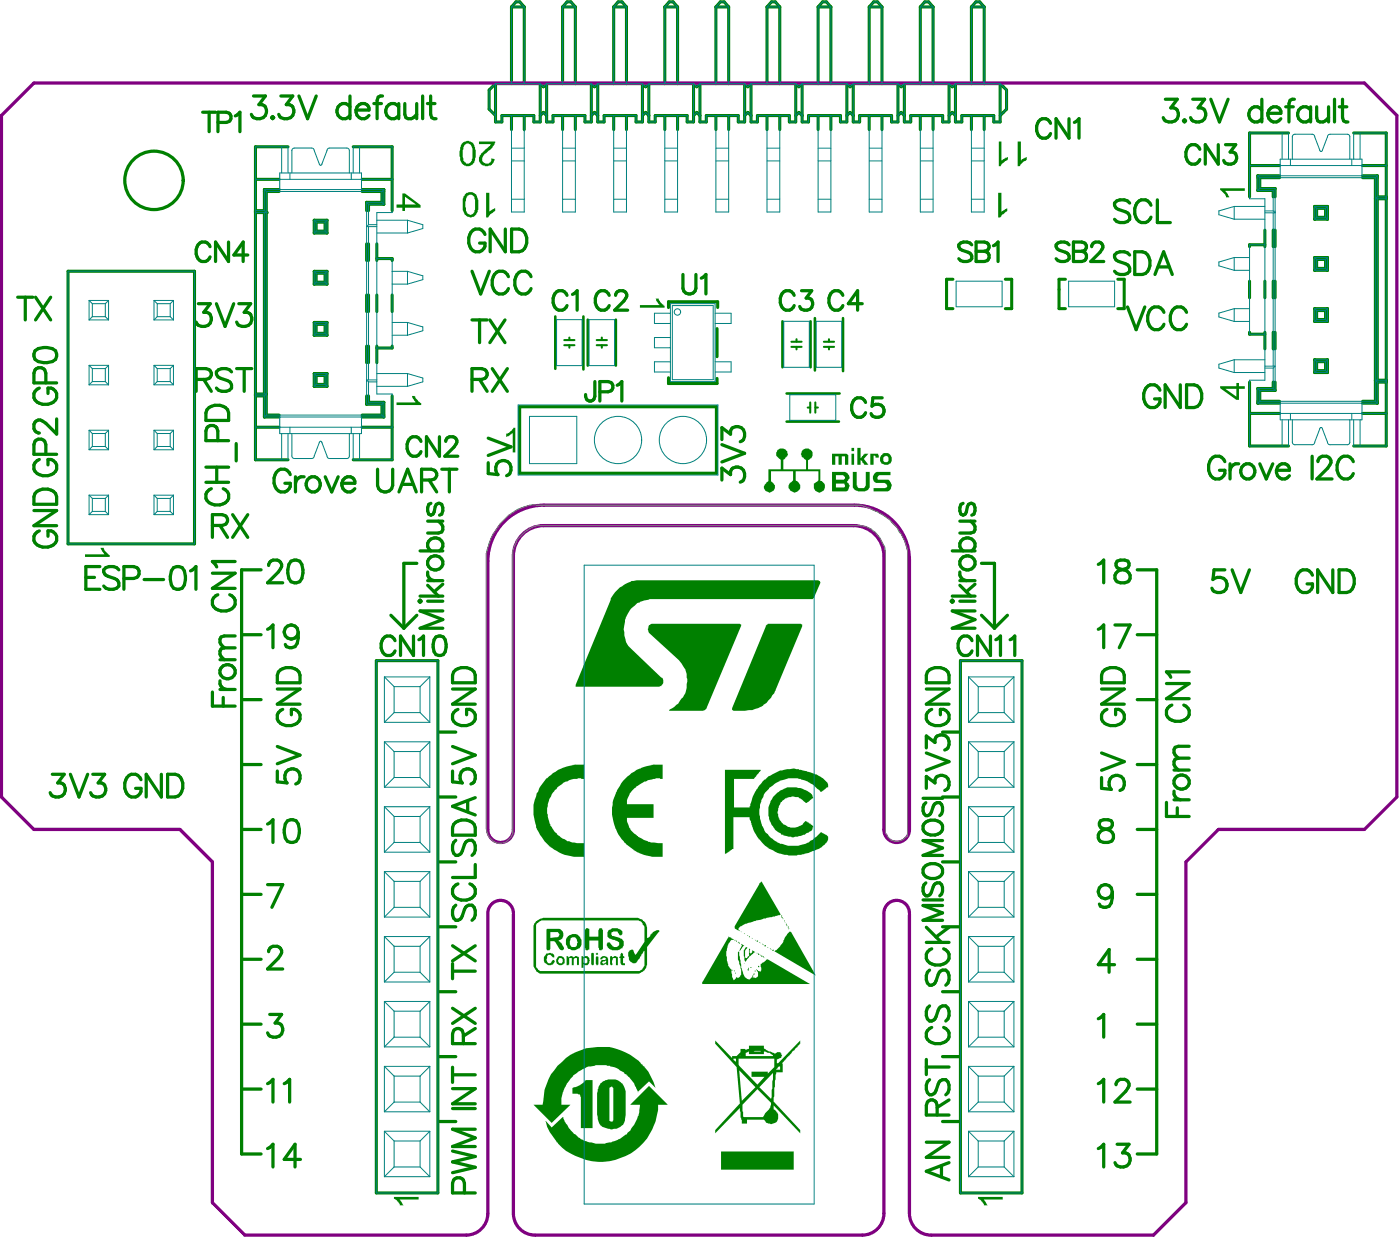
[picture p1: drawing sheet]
<svg xmlns="http://www.w3.org/2000/svg" width="182mm" height="161mm" viewBox="0 0 182 161" stroke-linecap="round" stroke-linejoin="round" font-family="sans-serif">
<path d="M65.1 68.2a7.8 7.8 0 0 1 2.1-1.7 4.9 4.9 0 0 1 2.9-.7h42.2a18.2 18.2 0 0 1 3.6 1.9l1 1 .3 .6 .2 .2 .5 1 .3 1.1v37.3l-.1 .1a1.62 1.62 0 0 1-2.4 0l-.3-.5v-36.5a4.1 4.1 0 0 0-2.7-3.5h-.9h-41.7a3 3 0 0 0-1.8 .9 3.8 3.8 0 0 0-1.5 2.5v36.6a1.69 1.69 0 0 1-1.5 1.3 1.69 1.69 0 0 1-1.7-1l-.2-.9v-35.8l.5-1.9 .4-.7z" fill="none" stroke="#808080" stroke-width=".13"/>
<path d="M31.5 74.2h2.5M31.5 99.6h2.5M31.5 91.1h2.5M31.5 82.7h2.5M31.5 116.5h2.5M31.5 108h2.5M31.5 133.4h2.5M31.5 124.9h2.5M31.5 150.3h2.5M31.5 141.8h2.5" fill="none" stroke="#008000" stroke-width=".42"/>
<path d="M36.4 24.7h-2v2.7l.3 .3M33.3 51.3h1.4l-.3 .3h-1.1zM33.3 55.6h3.1M34.4 51.6v2.7M34.4 54.1h2M34.4 54.3h2M34.7 54.1l-.3 .2" fill="none" stroke="#008000" stroke-width=".4"/>
<circle cx="34.7" cy="27.7" r=".2" fill="#008000"/>
<g fill="none" stroke="#008000" stroke-width=".4">
<path d="M63.7 11.7v2.5M67.2 .2h.5l.6 .7h-1.7zM70.8 11.3l-.4-.4v5h-.9v-.9h-4.1v.9M70.8 14.6l-.4 .4M73.3 10.9h3.7M73.9 .2h.5l.6 .7h-1.7zM77 10.9v5h-.8v-.9h-4.2v.9M77 10.9l.5 .4 .4-.4v5M77 15l.5-.4 .4 .4M79.9 10.9h3.8M80.5 .2h.5l.6 .7h-1.7zM83.7 10.9v5h-.8v-.9h-4.2v.9"/>
<path d="M83.7 15l.4-.4 .4 .4M83.7 10.9l.4 .4 .4-.4v5M86.6 10.9h3.8M87.2 .2h.5l.6 .7h-1.7zM90.4 10.9v5h-.9v-.9h-4.1v.9M90.4 15l.4-.4 .4 .4M90.4 10.9l.4 .4 .4-.4v5M93.3 10.9h3.7M93.8 .2h.5l.6 .7h-1.6zM97 10.9v5h-.8v-.9h-4.2v.9M97 15l.4-.4 .4 .4M97 10.9l.4 .4 .4-.4v5"/>
<path d="M99.9 10.9h3.8M100.5 .2h.5l.6 .7h-1.7zM103.7 10.9v5h-.9v-.9h-4.1v.9M103.7 15l.4-.4 .4 .4M103.7 10.9l.4 .4 .4-.4v5M106.6 10.9h3.7M107.2 .2h.5l.5 .7h-1.6zM110.3 10.9v5h-.8v-.9h-2.9M110.3 15l.4-.4 .5 .4M110.3 10.9l.4 .4 .5-.4v5M113.2 10.9h3.8M113.8 .2h.5l.6 .7h-1.7z"/>
<path d="M117 10.9v5h-.9v-.9h-2.9M117 15l.4-.4 .4 .4M117 10.9l.4 .4 .4-.4v5M119.9 10.9h3.7M120.5 .2h.5l.6 .7h-1.7zM123.6 10.9v5h-.8v-.9h-2.9M123.6 15l.5-.4 .4 .4M123.6 10.9l.5 .4 .4-.4v5M126.6 10.9h3.7M127.1 .2h.5l.6 .7h-1.6zM130.3 10.9v5h-.8v-.9h-2.9M130.3 10.9l.8 .8v2.5l-.8 .8"/>
<path d="M33.3 23.4h3.1M34.4 27.4h-1.1v.3h1.4M34.4 24.7l.3 .2M34.4 24.9h2M40.9 35.3v1.7M40.9 35.3l.3 .3M40.9 37h1.7M40.9 35.3h1.7M41.2 28.9v1.2h1.2v-1.2M41.2 35.6v1.2M41.2 36.8l-.3 .2M41.2 35.6h1.2"/>
<path d="M41.2 36.8h1.2M41.2 28.9l-.3-.2h1.7l-.2 .2M41.2 28.9h1.2M42.4 35.6v1.2M42.4 36.8l.2 .2M42.6 35.3v1.7M42.6 35.3l-.2 .3M47.2 24.9h2.8M47.2 24.7h2.8M47.8 26.4v1M47.8 31.8v2.1M47.8 38.4v2.2"/>
<path d="M47.8 26.4l.2 .2M47.8 26.4h2M48 26.6v.8M48 31.8v2.1M48 38.4v2.2M48 26.6h2M49.1 31.8v2.1M49.1 38.4v2.2M49.8 26.4l.2 .2M50 24.7l-.2 .2v1.5M50 24.7v1.9M87.1 39.3v.8"/>
<path d="M93.5 39.3v.7M123.3 37.7v2.5h.8M123.3 36.4h.8M131 36.4h.8M138 37.7v2.5h.8M138 36.4h.8M163.9 22.9l.2 .2M164.1 24.6l-.2 .2M164.8 31.9h-2v.2M171.3 26.9l.2 .2v1.2l-.2 .2zM171.3 33.5l.2 .3v1.2l-.2 .2zM40.9 48.6l.3 .3"/>
<path d="M40.9 50.3h1.7M40.9 42v1.7M40.9 48.6v1.7M40.9 48.6h1.7M40.9 42h1.7M40.9 43.7h1.7M40.9 42l.3 .2M41.2 50.1l-.3 .2M41.2 48.9h1.2M41.2 42.2v1.2M41.2 48.9v1.2M41.2 50.1h1.2"/>
<path d="M41.2 43.4l-.3 .3M41.2 43.4h1.2M41.2 42.2h1.2M42.4 50.1l.2 .2M42.4 42.2v1.2M42.4 48.9v1.2M42.4 43.4l.2 .3M42.6 48.6l-.2 .3M42.6 42v1.7M42.6 48.6v1.7M42.6 42l-.2 .2M47.2 54.3h2.8"/>
<path d="M47.2 54.1h2.8M47.8 45.1v2.1M47.8 51.6v1M47.8 52.6h2M48 45.1v2.1M48 51.6v.8M48 52.4h2M48 52.4l-.2 .2M49.1 45.1v2.1M49.8 52.6v1.5l.2 .2M50 52.4v1.9M50 52.4l-.2 .2"/>
<path d="M87.1 49.2v.7M93.4 49.3v.6M131 40.2h.8M162.8 43.3v.2h2M164.1 52.3l-.2 .2M171.3 46.9l.2 .2v1.2l-.2 .2zM171.3 40.2l.2 .2v1.2l-.2 .3z"/>
</g>
<g fill="none" stroke="#008000" stroke-width=".42">
<path d="M52.6 73.4h1.7M127.9 73.4h1.7M148.2 74.2h2.5M54.3 80.1l-1.7 1.7M122.8 95.3h2.1M127.9 80.1l1.7 1.7 1.6-1.7M148.2 99.6h2.5M148.2 91.1h2.5M148.2 82.7h2.5M122.8 112.2h2.1M122.8 103.8h2.1M148.2 116.5h2.5"/>
<path d="M148.2 108h2.5M122.8 137.6h2.1M122.8 129.1h2.1M122.8 120.7h2.1M148.2 133.4h2.5M148.2 124.9h2.5M122.8 146.1h2.1M148.2 150.3h2.5M148.2 141.8h2.5"/>
</g>
<g fill="none" stroke="#008000" stroke-width=".27">
<path d="M73.5 45h1.3M73.5 44.3h1.3M74.2 45v.3M78.4 45v.3M103.1 45.2h1.3M103.1 44.5h1.3M103.8 45.2v.3M105.6 52.4v1.3M106.2 52.4v1.3M106.2 53.1h.4M107.3 45.2h1.4M107.3 44.5h1.4"/>
<path d="M108 45.2v.3"/>
</g>
<circle cx="179.2" cy="49.5" r=".2" fill="#008000"/>
<g fill="none" stroke="#008000" stroke-width=".4">
<path d="M37.5 19.1h-4.2v40.8h4.2M46 19.1h5.1v8.3M63.7 14.2l.9 .8M64.6 10.9v5h.8M64.6 10.9l-.9 .8M64.6 10.9h5.8M66.6 .9v10M66.6 15v1.9M68.3 .9v10M68.3 15v1.9M70.8 14.6l.4 .4M71.2 10.9v5h.8"/>
<path d="M71.2 10.9l-.4 .4M73.3 .9v10h-2.1M73.3 15v1.9M75 .9v10M75 15v1.9M77.9 15.9h.8M79.9 .9v10h-2M79.9 15v1.9M81.6 .9v10M81.6 15v1.9M84.5 15.9h.9M86.6 .9v10h-2.1"/>
<path d="M86.6 15v1.9M88.3 .9v10M88.3 15v1.9M91.2 15.9h.8M93.3 .9v10h-2.1M93.3 15v1.9M94.9 .9v10M94.9 15v1.9M97.8 15.9h.9M99.9 .9v10h-2.1M99.9 15v1.9M101.6 .9v10"/>
<path d="M101.6 15v1.9M104.5 15.9h.8v-.9h1.3v1.9M106.6 .9v10h-2.1M108.2 .9v10M108.2 15v1.9M111.2 15.9h.8v-.9h1.2v1.9M113.2 .9v10h-2M114.9 .9v10M114.9 15v1.9M117.8 15.9h.8v-.9h1.3v1.9M119.9 .9v10h-2.1M121.6 .9v10"/>
<path d="M121.6 15v1.9M124.5 15.9h.8v-.9h1.3v1.9M126.6 .9v10h-2.1M128.2 .9v10M128.2 15v1.9M167.9 17.3h-5.1v8.3M176.3 17.3h4.3v40.8h-4.3M8.9 35.3h16.4v35.5h-16.4zM34.4 27.7v23.6M34.7 24.9v29.2M40.9 30.3h1.7M40.9 28.7v1.6"/>
<path d="M41.2 30.1l-.3 .2M42.4 30.1l.2 .2M42.6 28.7v1.6M47.2 23.4h3.9M49.1 33.7h2v.2M51.1 38.4v2.2M87.1 39.3h6.4M123.3 36.4v1.3M131.8 36.4v3.8M138 36.4v1.3M145.6 36.4h.9v3.8h-.9M162.8 36.6v2.2"/>
<path d="M162.8 21.6h3.9M163.9 23.1h2.8M164.1 23.1v1.5h2M164.8 30v2.1M164.8 36.6v2.2M165.9 24.8v.8M165.9 30v2.1M165.9 36.6v2.2M166.1 24.6v1M166.1 30v2.1M166.1 36.6v2.2M166.1 24.6l-.2 .2"/>
<path d="M166.7 22.9h-2.8v1.9h2M171.3 35.2h1.6M171.3 33.5h1.6M171.3 26.9h1.6M171.3 28.5h1.6M171.5 33.8h1.2M171.5 35h1.2M171.5 28.3h1.2M171.5 27.1h1.2M172.7 27.1v1.2M172.7 33.8v1.2M172.7 35l.2 .2"/>
<path d="M172.7 28.3l.2 .2M172.9 26.9v1.6M172.9 33.5v1.7M172.9 33.5l-.2 .3M172.9 26.9l-.2 .2M177.5 22.9h1.9M177.5 23.1h1.9M177.5 21.6h3.1M179.4 22.9l-.2 .2v29.2l.2 .2M179.4 25.6h1.2M179.4 25.6l-.2 .3h1.4M179.4 22.9v2.7"/>
<path d="M179.4 25.9v23.6M47.2 55.6h3.9M51.1 51.6v8.3h-5.1M51.1 45.1v.2h-2M67.7 53h25.6v8.6h-25.6zM87.1 49.9h6.3M93.4 42.8v3.7M162.8 49.8v8.3h5.1M162.8 53.8h3.9M163.9 50.6l.2 .2M163.9 50.6v1.9h2.8M163.9 52.3h2.8"/>
<path d="M163.9 50.6h2M164.1 50.8v1.5M164.1 50.8h2M164.8 43.3v2.1M165.9 43.3v2.1M165.9 49.8v.8M165.9 50.6l.2 .2M166.1 43.3v2.1M166.1 49.8v1M171.3 40.2h1.6M171.3 46.9h1.6M171.3 48.5h1.6"/>
<path d="M171.3 41.9h1.6M171.5 48.3h1.2M171.5 47.1h1.2M171.5 41.6h1.2M171.5 40.4h1.2M172.7 48.3l.2 .2M172.7 40.4v1.2M172.7 47.1v1.2M172.7 41.6l.2 .3M172.9 46.9l-.2 .2M172.9 40.2v1.7M172.9 46.9v1.6"/>
<path d="M172.9 40.2l-.2 .2M177.5 53.8h3.1M177.5 52.3h1.9M177.5 52.5h1.9M179.4 49.8h1.2M179.4 49.8v2.7M180.6 49.5h-1.4l.2 .3M49 86h8v69.4h-8zM125.1 86h8v69.4h-8z"/>
</g>
<path d="M72.3 41.2v6.8M76 41.2v6.9M76.6 41.6v6M80.2 41.6v6M101.9 41.8v6M102.5 54.9h6.8M102.5 51.2h6.9M105.6 41.8v6M106.2 41.4v6.8M109.8 41.4v6.9" fill="none" stroke="#008000" stroke-width=".33"/>
<path d="M74.2 44v.3M77.7 45h1.4M77.7 44.3h1.4M78.4 44v.3M103.8 44.2v.3M105.2 53.1h.4M108 44.2v.3" fill="none" stroke="#008000" stroke-width=".27"/>
<path d="M31.5 74.2v76.1M52.6 73.4v8.4l-1.7-1.7M129.6 73.4v8.4M150.7 74.2v76.1M57.3 95.3h2.1M57.3 112.2h2.1M57.3 103.8h2.1M57.3 137.6h2.1M57.3 129.1h2.1M57.3 120.7h2.1M57.3 146.1h2.1" fill="none" stroke="#008000" stroke-width=".42"/>
<g fill="#008000">
<path d="M11.1 72.2h2.5l-.5-.8v-.1h.4a1.5 1.5 0 0 0 .8 1v.2h-3.2z"/>
<path d="M51.3 155.9h3.2v.3h-2.4l.4 .8h.1h-.5l-.2-.5-.3-.3-.3-.1z"/>
<path d="M51.7 52.4h2.4l-.4-.7v-.1h.3l.5 .6 .4 .3v.2h-3.2z"/>
<path d="M63.3 25.1h.5v2.5l.4-.3v-.1l.3-.1v.4l-.2 .1a1.02 1.02 0 0 0-.7 .7h-.3z"/>
<path d="M62.4 18.4h2.1l-.1 .4a3.7 3.7 0 0 1-1.3 1.3 .7 .7 0 0 0 .1 1.2h.1a.6 .6 0 0 0 .7-.7l.4 .1v.1a1.03 1.03 0 0 1-1 .8 1.03 1.03 0 0 1-1-.8v-.3h.1l.2-.5 .6-.6 .5-.4 .1-.1v-.1h-1.5z"/>
<path d="M52.4 25.2h.4l2 1.5v.4h-2v.4h-.4v-.4h-.7v-.5h.7zM52.8 25.6v1h1.4z"/>
<path d="M60.5 25.4a.97 .97 0 0 1 1.1-.3 .97 .97 0 0 1 .6 .9h.1v.4a1.83 1.83 0 0 1-.3 1.6l-.2 .2a.78 .78 0 0 1-.8 0l-.5-.2v-.1a2.97 2.97 0 0 1-.2-1.9l.1-.4zM60.8 25.6a2.97 2.97 0 0 0 .1 2.2h.1a.5 .5 0 0 0 .5 .1 .5 .5 0 0 0 .3-.5l.1-.1v-.3a1.96 1.96 0 0 0-.3-1.6 .45 .45 0 0 0-.7 .2z"/>
<path d="M60.1 18.8l.1-.1a.92 .92 0 0 1 1.4-.1 3 3 0 0 1 .1 2.6l-.1 .2a.9 .9 0 0 1-1.6-.4l-.1-.3a3 3 0 0 1 .2-1.9zM60.5 18.9v.1a3.6 3.6 0 0 0-.1 2l.3 .3h.4l.1-.1a1.49 1.49 0 0 0 .4-1.4v-.2a.75 .75 0 0 0-.8-.9z"/>
</g>
<path d="M73.9 38.5a.88 .88 0 0 0-.9-.7 .88 .88 0 0 0-.8 .7 1.43 1.43 0 0 0 .6 1.9 .9 .9 0 0 0 1.1-.6M74.6 38.3l.6-.4v2.5" fill="none" stroke="#008000" stroke-width=".42"/>
<g fill="#008000">
<path d="M127.4 155.9h3.2v.3h-2.4l.4 .8h.1h-.5l-.2-.5-.3-.3-.3-.1z"/>
<path d="M130 25.1h.5v2.5l.7-.5v.4l-.6 .4-.3 .4h-.3z"/>
</g>
<g fill="none" stroke="#008000" stroke-width=".42">
<path d="M4.6 45.7a2.29 2.29 0 0 1 2.6 0 .96 .96 0 0 1-.4 1.4 2.44 2.44 0 0 1-2.2-.3l-.2-.4zM5.1 50.5a1.02 1.02 0 0 0-.7 1 1.02 1.02 0 0 0 .7 1 1.67 1.67 0 0 0 2.3-.7 1.01 1.01 0 0 0-1.1-1.3v.7M6 49.9v-1.3a.78 .78 0 0 0-.8-.7 .78 .78 0 0 0-.8 .7v1.3h3M4.4 66.5h3l-3 2h3M4.6 64.3a1.8 1.8 0 0 1 2.6 0l.2 .4v1h-3v-1zM5.1 69.1a1.02 1.02 0 0 0-.7 1 1.02 1.02 0 0 0 .7 1 1.67 1.67 0 0 0 2.3-.7 1.01 1.01 0 0 0-1.1-1.3v.7M59 89.7h2.9l-2.9 2h2.9M59 97.2l2.9 1.1-2.9 1.2M59.1 87.5a1.8 1.8 0 0 1 2.7 0l.1 .4v1h-2.9v-1zM59.7 92.4a1.02 1.02 0 0 0-.8 1 1.02 1.02 0 0 0 .8 1 1.67 1.67 0 0 0 2.2-.8 1.01 1.01 0 0 0-1.1-1.2v.7M34.9 115.2h1.9l-1.4 3M59 100.4v1.4l1.2 .2a1.05 1.05 0 0 1 0-1.6 1.05 1.05 0 0 1 1.6 .1 1.08 1.08 0 0 1-.5 1.6"/>
<path d="M59.4 117.9a1.3 1.3 0 0 0 0 1.9 .76 .76 0 0 0 .8-.5l.3-.9a.72 .72 0 0 1 .6-.5 .72 .72 0 0 1 .7 .3 1.36 1.36 0 0 1-.3 1.6M59.7 115.1a1.02 1.02 0 0 0-.8 1 1.02 1.02 0 0 0 .8 1 1.67 1.67 0 0 0 2.2-.7 1.05 1.05 0 0 0-.7-1.3M61.9 112.6v1.7h-2.9M143.4 106.9a.6 .6 0 0 0 .2 1l.6 .1a.85 .85 0 0 1 .9 .8 .85 .85 0 0 1-.8 .9h-.5a.85 .85 0 0 1-.8-.9 .85 .85 0 0 1 .9-.8l.6-.1a.6 .6 0 0 0 .3-1l-.5-.2h-.5zM35 123.9a.73 .73 0 0 1 .6-.7h.5a.72 .72 0 0 1 .4 1.2l-.2 .4-1.4 1.4h1.9M59 140h2.9M59 125.5v2M59 139v2M59 126.5h2.9M59 123.2l2.9 1.9M61.9 123.2l-2.9 1.9M59 144.4h2.9"/>
<path d="M59 141.8h2.9l-2.9 1.9h2.9M59 149.9l2.9 .7-2.9 .7 2.9 .7-2.9 .7M60.5 155.4v-1.3a.78 .78 0 0 0-.8-.8 .78 .78 0 0 0-.7 .8v1.3h2.9M61.9 147.1h-2.9l2.9 1.1-2.9 1.1h2.9"/>
</g>
<path d="M65.9 56.5l.4-.1 .3-.3 .3-.4h.2v3.2h-.3v-2.5l-.5 .4-.3 .1h-.1z" fill="#008000"/>
<g fill="none" stroke="#008000" stroke-width=".42">
<path d="M2.3 38.7h2M3.3 38.7v3M4.6 38.7l2 3M6.6 38.7l-2 3M25.8 39.5h1.6l-.9 1.2a.87 .87 0 0 1 1 .4 .87 .87 0 0 1-.1 1 1.07 1.07 0 0 1-1.8-.2M27.4 32.1a.88 .88 0 0 0-.9-.6 .88 .88 0 0 0-.8 .6 1.43 1.43 0 0 0 .6 2 .9 .9 0 0 0 1.1-.6M28.2 39.5l1.1 3 1.1-3M29.8 31.5v2.6l-1.7-2.6v2.6M31.1 39.5h1.6l-.9 1.2a.87 .87 0 0 1 .9 .4 .87 .87 0 0 1 0 1 1.07 1.07 0 0 1-1.9-.2M32.3 33.2h-1.8l1.2-1.7v2.6M79.4 38.5a.88 .88 0 0 0-.9-.7 .88 .88 0 0 0-.8 .7 1.43 1.43 0 0 0 .6 1.9 .9 .9 0 0 0 1.1-.6M80.2 38.5a.63 .63 0 0 1 .5-.6h.5a.62 .62 0 0 1 .3 .9l-.2 .4-1.2 1.2h1.7"/>
<path d="M5.1 59.8a1.02 1.02 0 0 0-.7 1 1.02 1.02 0 0 0 .7 1 1.67 1.67 0 0 0 2.3-.7 1.01 1.01 0 0 0-1.1-1.3v.7M6 59.2v-1.3a.78 .78 0 0 0-.8-.7 .78 .78 0 0 0-.8 .7v1.3h3M7.4 54.6v1.9l-1.4-1.4-.5-.3a.7 .7 0 0 0-1.1 .5v.5a.73 .73 0 0 0 .7 .6M94 57.2v-1.5l1.2 .8a.87 .87 0 0 1 .4-.9 .87 .87 0 0 1 1 .1 1.07 1.07 0 0 1-.2 1.8M94 57.9l3 1.1-3 1.2M27.7 68.4h1.2l.5-.1a.68 .68 0 0 0 0-1.1l-.5-.2h-1.2v3M28.7 68.4l.9 1.6M30.3 67l2 3M32.3 67l-2 3M35 73.6a.73 .73 0 0 1 .6-.7h.5a.72 .72 0 0 1 .4 1.2l-.2 .4-1.4 1.4h1.9M37.9 73.1a.96 .96 0 0 1 1.4 .4 2.44 2.44 0 0 1-.3 2.3 .96 .96 0 0 1-1.4-.5 2.45 2.45 0 0 1 .3-2.2zM94 62.5v-1.5l1.2 .8a.87 .87 0 0 1 .4-.9 .87 .87 0 0 1 1 .1 1.07 1.07 0 0 1-.2 1.8"/>
<path d="M120.7 97.4v-1.6l1.1 .9a.87 .87 0 0 1 .4-.9 .87 .87 0 0 1 1 0 1.07 1.07 0 0 1-.1 1.9M120.7 98.1l2.9 1.1-2.9 1.1M120.7 89.7h2.9l-2.9 2h2.9M120.8 87.5a1.8 1.8 0 0 1 2.7 0l.1 .4v1h-2.9v-1zM121.4 92.4a1.02 1.02 0 0 0-.8 1 1.02 1.02 0 0 0 .8 1 1.67 1.67 0 0 0 2.2-.8 1.01 1.01 0 0 0-1.1-1.2v.7M18.4 101.5a1.03 1.03 0 0 0-1-.7 1.03 1.03 0 0 0-1 .7 1.67 1.67 0 0 0 .7 2.3 1.01 1.01 0 0 0 1.3-1.1h-.7M21 100.8v3l-2-3v3M21.8 100.8h1a1.41 1.41 0 0 1 1 1.9 1.24 1.24 0 0 1-1 1.1h-1zM34.9 107.3l.2-.1 .5-.5v3M37.5 106.9a.96 .96 0 0 1 1.4 .4 2.44 2.44 0 0 1-.3 2.3 .96 .96 0 0 1-1.4-.5 2.44 2.44 0 0 1 .3-2.2zM59.1 107.4a1.8 1.8 0 0 1 2.7 0l.1 .4v1h-2.9v-1zM59.4 109.4a1.3 1.3 0 0 0 0 2 .76 .76 0 0 0 .8-.6l.3-.8a.72 .72 0 0 1 .6-.6 .72 .72 0 0 1 .7 .3 1.36 1.36 0 0 1-.3 1.7"/>
<path d="M60.9 104.3v1.4M61.9 103.9l-2.9 1.1 2.9 1.1M120.3 117.2h2.5M120.3 104h2.5M120.4 107.3a1.48 1.48 0 0 1 2.4 .2 1.17 1.17 0 0 1-1.6 1.2 .97 .97 0 0 1-.8-1.4zM120.4 113a1.48 1.48 0 0 1 2.4 .2 1.17 1.17 0 0 1-1.6 1.2 .97 .97 0 0 1-.8-1.4zM120.6 115a1.11 1.11 0 0 0 0 1.7 .65 .65 0 0 0 .7-.5l.3-.7a.62 .62 0 0 1 .4-.5 .62 .62 0 0 1 .7 .2 1.16 1.16 0 0 1-.3 1.5M120.6 104.5a1.11 1.11 0 0 0 0 1.7 .65 .65 0 0 0 .7-.5l.3-.7a.62 .62 0 0 1 .5-.5 .62 .62 0 0 1 .6 .3 1.16 1.16 0 0 1-.3 1.4M120.7 102.7v-1.6l1.1 .9a.87 .87 0 0 1 .4-1 .87 .87 0 0 1 1 .1 1.07 1.07 0 0 1-.1 1.8M122.8 117.9h-2.5l2.5 1-2.5 .9h2.5M122.8 109.5h-2.5l2.5 .9-2.5 1h2.5M144.9 116.2v.7l-.1 .7a.96 .96 0 0 1-1.4 .4l-.2-.3"/>
<path d="M35.1 132.1h1.6l-.9 1.1a.87 .87 0 0 1 1 .4 .87 .87 0 0 1-.1 1 1.07 1.07 0 0 1-1.8-.1M59 131.3l2.9 2M60.4 135.9v-1.3l-.2-.4a.68 .68 0 0 0-1.1 0l-.1 .4v1.3h2.9M61.9 133.9l-1.5 1M61.9 131.3l-2.9 2M120.7 138v1.9M120.7 139h2.9M120.7 122.7h2.9M120.7 120.8l1.9 1.9M121.1 126.3a1.3 1.3 0 0 0 0 2 .76 .76 0 0 0 .8-.6l.3-.8a.72 .72 0 0 1 .6-.5 .72 .72 0 0 1 .7 .2 1.36 1.36 0 0 1-.3 1.7M121.1 131a1.3 1.3 0 0 0 0 2 .75 .75 0 0 0 .8-.6l.3-.8a.72 .72 0 0 1 .6-.6 .72 .72 0 0 1 .7 .3 1.36 1.36 0 0 1-.3 1.7M121.4 123.6a1.02 1.02 0 0 0-.8 .9 1.02 1.02 0 0 0 .8 1 1.67 1.67 0 0 0 2.2-.7 1.05 1.05 0 0 0-.7-1.2"/>
<path d="M121.4 133.8a1.02 1.02 0 0 0-.8 1 1.02 1.02 0 0 0 .8 1 1.67 1.67 0 0 0 2.2-.7 1.05 1.05 0 0 0-.7-1.3M123.6 120.8l-1.7 1.2M143.1 132.7l.3-.2 .4-.4v3M145.2 125.6h-2.1l1.4-1.9v2.9M34.9 141.1l.2-.1 .5-.4v2.9M37 141.1l.3-.1 .4-.4v2.9M120.7 148.7h2.9l-2.9 2h2.9M121.1 140.6a1.3 1.3 0 0 0 0 2 .76 .76 0 0 0 .8-.6l.3-.8a.72 .72 0 0 1 .6-.6 .72 .72 0 0 1 .7 .3 1.36 1.36 0 0 1-.3 1.7M122.1 145.2v-1.3l-.2-.4a.68 .68 0 0 0-1.1 0l-.1 .4v1.3h2.9M122.6 151.8v1.4M123.6 151.4l-2.9 1.1 2.9 1.2M123.6 143.2l-1.5 1"/>
<circle cx="144" cy="116.1" r=".92"/>
</g>
<g fill="#008000">
<path d="M83.4 39.7h2.5l-.3-.4-.2-.4h.4v.2l.3 .3a.81 .81 0 0 1 .5 .7h-3.2z"/>
<path d="M110.9 58.3h.4v.4h-.4zM111.7 58.3h.4v1.4l.5-.6h.5l-.6 .7 .6 .7h-.5l-.5-.7v.7h-.4zM101.3 58.6a.95 .95 0 0 1 1.3 .1 .8 .8 0 0 1-.3 1l-.2 .1v1.3h2.9v-1.2l-.4-.3a.73 .73 0 0 1 .1-1.1 .73 .73 0 0 1 1.1 .2 .84 .84 0 0 1-.5 1.2v1.2h1.6v1.5a.75 .75 0 0 1 .4 1.3 .75 .75 0 0 1-1.3-.3v-.3a.34 .34 0 0 1 .3-.5l.3-.2v-1.2h-2.9v1.2a.82 .82 0 0 1 .5 .8 .82 .82 0 0 1-.7 .8 .8 .8 0 0 1-.7-1.1l.5-.5v-1.2h-2.9v1.3a.72 .72 0 0 1 .4 1.2 .72 .72 0 0 1-1.2-.2 .78 .78 0 0 1 .4-1l.1-.1v-1.5h1.6v-1.3h-.1a.72 .72 0 0 1-.3-1.2zM114.8 59.3a.79 .79 0 0 1 1.3 0 .79 .79 0 0 1-.4 1.2h-.3a.75 .75 0 0 1-.7-.4 .75 .75 0 0 1 .1-.8zM108.4 59.1h1.9l.1 .1 .1 .1v1.2h-.4v-1.1h-.4v1.1h-.5v-1.1h-.4v1.1h-.4zM110.9 59.1h.4v1.4h-.4zM113.4 59.1h1l.1 .2v.3h-.4l-.1-.3h-.2v1.2h-.4zM115.1 59.6a.39 .39 0 0 0 .3 .6 .39 .39 0 0 0 .3-.6v-.2l-.3-.1zM108.4 61.5h1.5a.88 .88 0 0 1 .8 .8l-.4 .4 .3 .3v.1h.1a.76 .76 0 0 1-.6 .9h-1.7zM111.1 61.5h.5v1.7h.1v.2l.2 .2h.6l.2-.2 .1-.2v-1.7h.5v1.9a1.08 1.08 0 0 1-1.2 .6h-.2a1.1 1.1 0 0 1-.8-.5zM113.9 61.7l.3-.2h1.8v.4h-1.3a.3 .3 0 0 0-.4 .2 .3 .3 0 0 0 .3 .4h1.1l.4 .4v.2h.1a.81 .81 0 0 1-.7 .9h-1.7v-.4h1.5a.3 .3 0 0 0 .3-.3 .3 .3 0 0 0-.3-.3l-.1-.1h-.6a.7 .7 0 0 1-.8-.3 .7 .7 0 0 1 .1-.9zM108.9 61.9v.6h.9a.3 .3 0 0 0 .3-.4 .3 .3 0 0 0-.4-.2zM108.9 63v.5h1.1l.1-.1-.1-.4z"/>
</g>
<g fill="none" stroke="#008000" stroke-width=".42">
<path d="M103.5 38.5a.88 .88 0 0 0-.9-.7 .88 .88 0 0 0-.8 .7 1.43 1.43 0 0 0 .6 1.9 .9 .9 0 0 0 1.1-.6M104.4 37.9h1.3l-.7 .9a.79 .79 0 0 1 .9 .7 .79 .79 0 0 1-.8 .9 .74 .74 0 0 1-.9-.5M109.8 38.5a.88 .88 0 0 0-.8-.7 .88 .88 0 0 0-.9 .7 1.43 1.43 0 0 0 .6 1.9 .9 .9 0 0 0 1.1-.6M112.3 39.5h-1.8l1.2-1.6v2.5M126.6 31.9a1.11 1.11 0 0 0-1.7 0 .65 .65 0 0 0 .5 .7l.7 .2a.62 .62 0 0 1 .5 .5 .62 .62 0 0 1-.2 .6 1.17 1.17 0 0 1-1.5-.2M127.2 31.5h1l.4 .1a.59 .59 0 0 1 0 1l-.4 .1a.66 .66 0 0 1 .7 .7 .66 .66 0 0 1-.7 .7h-1zM127.2 32.7h1M129.4 32l.6-.5v2.6M139.3 31.9a1.11 1.11 0 0 0-1.7 0 .65 .65 0 0 0 .5 .7l.7 .2a.62 .62 0 0 1 .5 .5 .62 .62 0 0 1-.3 .6 1.17 1.17 0 0 1-1.4-.2M139.8 31.5h1.1l.4 .1a.59 .59 0 0 1 0 1l-.4 .1a.66 .66 0 0 1 .7 .7 .66 .66 0 0 1-.7 .7h-1.1zM139.8 32.7h1.1M142.2 32.1a.63 .63 0 0 1 .5-.6h.5a.62 .62 0 0 1 .4 1l-.3 .3-1.2 1.3h1.7"/>
<path d="M112.8 52.4a.88 .88 0 0 0-.9-.6 .88 .88 0 0 0-.8 .6 1.43 1.43 0 0 0 .6 1.9 .9 .9 0 0 0 1.1-.6M114.9 51.8h-1.2l-.1 1.1a.9 .9 0 0 1 1.4 0 .9 .9 0 0 1-.2 1.3 .9 .9 0 0 1-1.3-.3M143.1 73.5l.3-.1 .4-.5v3M145.5 73.1a.6 .6 0 0 0 .3 1l.6 .1a.85 .85 0 0 1 .8 .8 .85 .85 0 0 1-.7 .9h-.5a.85 .85 0 0 1-.8-.9 .85 .85 0 0 1 .9-.8l.6-.1a.6 .6 0 0 0 .2-1l-.4-.2h-.5zM143.1 141.1l.3-.1 .4-.4v2.9M145.4 141.3a.73 .73 0 0 1 .6-.7h.5a.72 .72 0 0 1 .4 1.1l-.2 .4-1.4 1.4h1.9"/>
</g>
<g fill="#008000">
<path d="M132.6 18.4h.4v2.5l.2-.2 .6-.2v.3l-.5 .3-.5 .5h-.2z"/>
<path d="M130.1 18.4h.4v2.5l.5-.3v-.1h.3v.3l-.7 .4-.2 .4h-.3z"/>
</g>
<path d="M159.6 74.2h-1.4l-.2 1.3a1.05 1.05 0 0 1 1.6 0 1.05 1.05 0 0 1-.2 1.5 1.08 1.08 0 0 1-1.5-.4M160.5 74.2l1.1 3 1.2-3" fill="none" stroke="#008000" stroke-width=".42"/>
<path d="M159 24.5h3.2v.4h-2.6l.5 .7v.1h-.4a1.5 1.5 0 0 0-.7-.9z" fill="#008000"/>
<g fill="none" stroke="#008000" stroke-width=".42">
<path d="M26.4 14.6h1.7M27.2 14.6v2.5M28.4 15.9h1.1a.66 .66 0 0 0 .6-.6 .66 .66 0 0 0-.6-.7h-1.1v2.5M30.7 15.1l.6-.5v2.5M151.8 12.9h1.6l-.9 1.2a.87 .87 0 0 1 1 .4 .87 .87 0 0 1-.1 1 1.07 1.07 0 0 1-1.9-.2M154.2 15.7l.1-.1 .2 .1-.2 .2zM155.4 12.9h1.5l-.8 1.2a.87 .87 0 0 1 .9 .4 .87 .87 0 0 1-.1 1 1.07 1.07 0 0 1-1.8-.2M156.3 19.4a.88 .88 0 0 0-.8-.6 .88 .88 0 0 0-.9 .6 1.43 1.43 0 0 0 .6 2 .9 .9 0 0 0 1.1-.6M157.7 12.9l1.2 3 1.1-3M158.7 18.8v2.6l-1.7-2.6v2.6M159.7 18.8h1.3l-.7 1a.79 .79 0 0 1 .8 .7 .79 .79 0 0 1-.7 .9 .74 .74 0 0 1-1-.5M164.4 14.3a.98 .98 0 0 0-1.7 .3 .98 .98 0 0 0 1.1 1.3l.6-.4"/>
<path d="M164.4 12.9v3M165.2 14.8a.93 .93 0 0 0 .5 1 .93 .93 0 0 0 1.2-.3M165.3 14.3a.82 .82 0 0 1 1-.4 .82 .82 0 0 1 .6 .9h-1.7zM167.5 13.9h1M168.6 12.9h-.3l-.2 .2-.2 .4v2.4M170.7 14.3a.98 .98 0 0 0-1.7 .3 .98 .98 0 0 0 1.2 1.3l.5-.4M170.7 13.9v2M171.5 13.9v1.4l.2 .4 .3 .2h.4l.3-.2 .4-.4M173.1 13.9v2M173.9 12.9v3M174.5 13.9h1M174.9 12.9v2.4l.1 .4 .3 .2h.3"/>
<path d="M25.6 49.4h1.2l.4-.1a.68 .68 0 0 0 0-1.2l-.4-.1h-1.2v3M26.5 49.4l1 1.6M30.2 48.4a1.3 1.3 0 0 0-2 0 .76 .76 0 0 0 .6 .9l.8 .3a.72 .72 0 0 1 .5 .5 .72 .72 0 0 1-.2 .7 1.36 1.36 0 0 1-1.7-.3M30.8 48h2M31.8 48v3M54.8 57.5a.88 .88 0 0 0-.8-.7 .88 .88 0 0 0-.8 .7 1.43 1.43 0 0 0 .6 1.9 .9 .9 0 0 0 1-.6M57.3 56.9v2.5l-1.7-2.5v2.5M58.1 57.5a.63 .63 0 0 1 .5-.6h.4a.62 .62 0 0 1 .4 .9l-.2 .4-1.2 1.2h1.6M61.5 49.4h1.3l.4-.1a.68 .68 0 0 0 0-1.2l-.4-.1h-1.3v3M61.5 41.7h2M62.5 49.4l1 1.6M62.5 41.7v2.9"/>
<path d="M63.6 57.1l3 1.1-3 1.1M63.8 41.7l2 2.9M64.1 48l2 3M65.8 41.7l-2 2.9M66.1 48l-2 3M63.6 60.3v1.4l1.3 .1a1.05 1.05 0 0 1 0-1.6 1.05 1.05 0 0 1 1.5 .2 1.08 1.08 0 0 1-.4 1.5M36.1 97.2l3 1.1-3 1.2M36.1 89.7h3l-3 2h3M36.3 87.5a1.8 1.8 0 0 1 2.6 0l.2 .4v1h-3v-1zM36.8 92.4a1.02 1.02 0 0 0-.7 1 1.02 1.02 0 0 0 .7 1 1.67 1.67 0 0 0 2.3-.8 1.01 1.01 0 0 0-1.1-1.2v.7M51.5 83.4a.88 .88 0 0 0-.9-.6 .88 .88 0 0 0-.8 .6 1.43 1.43 0 0 0 .6 2 .9 .9 0 0 0 1.1-.6M53.9 82.8v2.6l-1.7-2.6v2.6"/>
<path d="M54.6 83.3l.6-.5v2.6M56.8 82.9a.82 .82 0 0 1 1.2 .4 2.09 2.09 0 0 1-.2 1.9 .82 .82 0 0 1-1.3-.3 2.09 2.09 0 0 1 .3-2zM36.1 100.4v1.4l1.3 .2a1.05 1.05 0 0 1 0-1.6 1.05 1.05 0 0 1 1.5 .1 1.08 1.08 0 0 1-.4 1.6M34.9 149.6l.2-.2 .5-.4v3M39.1 151h-2.1l1.4-2v3"/>
</g>
<g fill="#008000">
<path d="M72.6 138.8l.6-.5a7.2 7.2 0 0 1 5.4-2 7.1 7.1 0 0 1 4.1 1.5l.6 .4 .4 .5a5.6 5.6 0 0 1 1.7 3l-.8-.9-1.5 1.5-.2-.7a3.7 3.7 0 0 0-1.4-1.7l-.2-.3-1.1-.6a5.4 5.4 0 0 0-3.3-.1 4.5 4.5 0 0 0-2.6 1.6 4.2 4.2 0 0 0-.9 1.7l-.3 .8v.9h1.2l-2.4 2.3-2.4-2.3h1.2a8.2 8.2 0 0 1 1.9-5.1zM71 146l.9 .8 1.5-1.3 .2 .6 .7 1.1a5.5 5.5 0 0 0 2.5 1.6l1.3 .1a5 5 0 0 0 4.8-3.1l.2-.5h.1l.2-1.4h-1.3l2.5-2.5 2.4 2.5h-1.3a7.5 7.5 0 0 1-11.4 6.3 4.6 4.6 0 0 1-1.7-1.4l-.1-.2a6.6 6.6 0 0 1-1.5-2.6zM78.2 141.1a2.29 2.29 0 0 1 2.9 0l.4 1v3.1l-.2 .9a1.89 1.89 0 0 1-1.7 1 2.53 2.53 0 0 1-1.4-.6l-.3-.8-.1-.6v-2.8l.2-.7zM74.6 141.7l.6-.2a2.19 2.19 0 0 0 1.1-.8h.9v6.2h-1.5v-4l-.1-.3-.2-.1a.95 .95 0 0 0-.8-.1zM79.4 141.7v4.3l.2 .1h.2l.1-.2v-4.1a.27 .27 0 0 0-.2-.3 .27 .27 0 0 0-.3 .2z"/>
<path d="M69.8 119.9l1-.4h12.3l.4 .2a1.3 1.3 0 0 1 .8 1.1v1.4v-.1l.3-.1a1.38 1.38 0 0 1 1-.9h.2l.1 .2-1.6 2v2.4l-.1 .1a1.15 1.15 0 0 1-1.2 1h-12.3a1.16 1.16 0 0 1-1.2-1.3v-5zM69.9 120.3l-.1 .2v5.2a.82 .82 0 0 0 .6 .8h12.7a.88 .88 0 0 0 .9-1.1v-1.6h-.1l-.4 .5v.2l-.1 .1v.2l-.2 .1a.65 .65 0 0 1-.8 .5 .65 .65 0 0 1-.5-.7 .63 .63 0 0 1 0-.7 .63 .63 0 0 1 .5-.3l.3 .6h.2l1.1-1.6v-2l-.2-.2a.75 .75 0 0 0-.8-.6h-12.2a.68 .68 0 0 0-.7 .3zM71.2 121h.1h1.4a.76 .76 0 0 1 .7 .7 .76 .76 0 0 1-.7 .8l.1 .1a1.36 1.36 0 0 1 .7 .8v.2l-.2 .2h-.2l-.2-.2-.7-1h-.5v1l-.1 .2h-.3l-.1-.2zM73.7 122.7a1.06 1.06 0 0 1 2.1 0 1.06 1.06 0 0 1-2.1 0zM79.2 121.2a1.23 1.23 0 0 1 1.9 .2v.2l-.2 .2h-.2v-.2a.58 .58 0 0 0-.9-.2l-.2 .1 .1 .4 1 .2 .4 .2 .2 .3v.6l-.2 .2a1.41 1.41 0 0 1-1.5 .3 .64 .64 0 0 1-.5-1h.4l.1 .3a.53 .53 0 0 0 .7 .3 .53 .53 0 0 0 .4-.6l-.6-.3a1.34 1.34 0 0 1-1-.4v-.6zM76.3 120.9l.5 .1v1h1.2v-.9a.3 .3 0 0 1 .3-.2 .3 .3 0 0 1 .2 .2v2.5l-.1 .2-.4-.1v-.3v-.9h-1.2v1.2h-.1a.24 .24 0 0 1-.3 0 .24 .24 0 0 1-.1-.2l-.1-.1v-2.3zM75.8 124.5h.1l.1 .2a.41 .41 0 0 1 .5-.2 .41 .41 0 0 1 .3 .4 .54 .54 0 0 1-.1 .6 .54 .54 0 0 1-.5 .2l-.2-.2v.5h-.2zM72.6 124.7a.58 .58 0 0 1 .8 0 .58 .58 0 0 1 .1 .8 .58 .58 0 0 1-.8 .1 .59 .59 0 0 1-.1-.9zM74.4 122.1a.94 .94 0 0 0 .1 1.2h.3a.35 .35 0 0 0 .4-.5h.1l-.1-.2a.46 .46 0 0 0-.3-.5 .46 .46 0 0 0-.5 0zM71.1 124.3a.73 .73 0 0 1 1.1 .1v.3l-.2-.1a.35 .35 0 0 0-.5-.3 .35 .35 0 0 0-.2 .5 .39 .39 0 0 0 0 .5 .39 .39 0 0 0 .6 0l.1-.3h.2l.1 .2-.1 .2a.73 .73 0 0 1-.8 .3 .73 .73 0 0 1-.5-.8 .7 .7 0 0 1 .2-.6zM73.8 124.5h.2l.2 .2a.34 .34 0 0 1 .5 0 .38 .38 0 0 1 .4-.2 .38 .38 0 0 1 .3 .3v.8l-.1 .1-.1-.1v-.8h-.4l-.1 .1v.8h-.2v-.9h-.3v.8l-.4 .1zM78.2 124.8a.57 .57 0 0 1 .7-.2 .57 .57 0 0 1 .3 .7v.4h-.1l-.1-.2-.3 .1a.3 .3 0 0 1-.4 0 .3 .3 0 0 1 0-.4l.1-.2 .6-.1-.3-.2-.2 .2h-.3zM71.7 121.4v.7h.7a.36 .36 0 0 0 .4-.3 .36 .36 0 0 0-.2-.4zM79.6 124.5h.1l.1 .2a.38 .38 0 0 1 .4-.2 .38 .38 0 0 1 .3 .3v.9h-.3v-.9a.24 .24 0 0 0-.2 0 .24 .24 0 0 0-.2 .2l-.1 .1 .1 .5-.2 .1-.1-.1v-1zM80.9 124.1l.3 .1v.3l.1 .1v.2h-.1v.6h.2v.3h-.3l-.3-.3v-.6l-.1-.2 .1-.1zM77 124.2l.1-.1 .3 .1v1.4l-.1 .1-.3-.1zM72.8 124.8a.37 .37 0 0 0 0 .5 .37 .37 0 0 0 .4 .1l.1-.5-.2-.1zM76 124.8v.4a.26 .26 0 0 0 .2 .2 .26 .26 0 0 0 .3-.1 .34 .34 0 0 0 0-.4 .34 .34 0 0 0-.3-.1zM77.7 124.5l.3 .1v1l-.1 .1h-.2l-.1-.2v-.8zM78.5 125.3v.1a.34 .34 0 0 0 .3 0 .34 .34 0 0 0 .2-.3zM77.6 124.2l.3-.1 .1 .2h-.3z"/>
</g>
<g fill="none" stroke="#008000" stroke-width=".42">
<path d="M136.9 16.1a.88 .88 0 0 0-.9-.7 .88 .88 0 0 0-.8 .7 1.43 1.43 0 0 0 .6 1.9 .9 .9 0 0 0 1.1-.6M139.3 15.5v2.5l-1.7-2.5v2.5M140 15.9l.6-.4v2.5M89 35.7v1.9a.85 .85 0 0 0 .8 .7 .85 .85 0 0 0 .9-.7v-1.9M91.4 36.2l.6-.5v2.6M77.5 49.7v1.9l-.1 .4a.59 .59 0 0 1-1 0l-.1-.6M78.1 51h1.1a.66 .66 0 0 0 .7-.6 .66 .66 0 0 0-.7-.7h-1.1v2.5M80.4 50.2l.6-.5v2.5M126.6 83.4a.88 .88 0 0 0-.8-.6 .88 .88 0 0 0-.9 .6 1.43 1.43 0 0 0 .6 2 .9 .9 0 0 0 1.1-.6M129 82.8v2.6l-1.7-2.6v2.6M129.7 83.3l.6-.5v2.6M131.6 83.3l.6-.5v2.6"/>
<path d="M143.5 98.1l3 1.1-3 1.1M143.5 89.7h3l-3 2h3M143.6 87.5a1.8 1.8 0 0 1 2.7 0l.2 .4v1h-3v-1zM144.2 92.4a1.02 1.02 0 0 0-.7 1 1.02 1.02 0 0 0 .7 1 1.67 1.67 0 0 0 2.3-.8 1.01 1.01 0 0 0-1.2-1.2v.7M152 89h2.9l-2.9 2h2.9M152.7 91.8a1.03 1.03 0 0 0-.8 1 1.03 1.03 0 0 0 .8 1 1.67 1.67 0 0 0 2.2-.7 1.05 1.05 0 0 0-.7-1.3M153.5 98.7l-.4 .2-.2 .3v.4l.2 .3 .4 .4M153.5 98.7h1.4M154.9 97.2h-1.4l-.4 .1-.2 .3v.4l.2 .3 .4 .4M154.9 87.5h-2.9l.4 .4 .1 .3M143.5 101.3v1.4l1.3 .1a1.05 1.05 0 0 1 0-1.6 1.05 1.05 0 0 1 1.5 .2 1.08 1.08 0 0 1-.4 1.5M152 104.5v1.8h2.9"/>
<path d="M152.9 104.2h2M152.9 103a.95 .95 0 0 0 .9 1.2M152.9 100.3h2M153.1 101.4a.97 .97 0 0 1 1.5-.3 .97 .97 0 0 1-.1 1.5 .97 .97 0 0 1-1.2 0 .97 .97 0 0 1-.2-1.2zM153.4 105.2v1.1M143.1 149.6l.3-.2 .4-.4v3M145.5 149h1.6l-.9 1.1a.87 .87 0 0 1 1 .4 .87 .87 0 0 1-.1 1 1.07 1.07 0 0 1-1.8-.1"/>
</g>
<path d="M159 50.3h2.1v-.4h.3v.4h.8v.3h-.8v1.5h-.3l-2.1-1.5zM159.6 50.6l1.5 1v-1z" fill="#008000"/>
<g fill="none" stroke="#008000" stroke-width=".42">
<path d="M27 53.3a1.8 1.8 0 0 1 2.6 0l.2 .5v1h-3v-1zM28.4 57.4v-1.3a.78 .78 0 0 0-.8-.7 .78 .78 0 0 0-.8 .7v1.3h3M30.8 57.8v2.2M26.8 62.8h3M26.8 60.8h3M27.5 63.6a1.02 1.02 0 0 0-.7 1 1.02 1.02 0 0 0 .7 1 1.67 1.67 0 0 0 2.3-.7 1.05 1.05 0 0 0-.7-1.3M27.7 74.6h2.9l-2.9 2h2.9M28.2 60.8v2M28.4 77.4a1.03 1.03 0 0 0-.8 1 1.03 1.03 0 0 0 .8 1 1.67 1.67 0 0 0 2.2-.7 1.05 1.05 0 0 0-.7-1.3M30.6 73.1h-2.9l.4 .4 .1 .3M54.6 78.3l.1-.1 .2 .1-.2 .1zM54.7 77.6h3"/>
<path d="M54.7 71.7h3M55.7 78.3h2M55.7 76.2l1.4 1.4M55.7 75.6h2M55.7 74.5a.95 .95 0 0 0 .9 1.1M55.7 67.9h2M55.9 72.8a.97 .97 0 0 1 1.4-.2 .97 .97 0 0 1 0 1.5 .97 .97 0 0 1-1.2-.1 .97 .97 0 0 1-.2-1.2zM56.1 65.5l-.2 .2-.2 .4v.4l.2 .5 .2 .1 .3-.1 .4-1.3 .5-.2 .2 .2 .2 .4v.4l-.2 .5-.2 .1M56.1 71.7a.98 .98 0 0 1 .3-1.7 .98 .98 0 0 1 1.3 1.2l-.4 .5M57.1 67.9l.4 .4 .2 .3v.4l-.2 .3-.4 .1h-1.4M57.7 79.6h-3l3 1.1-3 1.1h3M57.7 76.1l-1.1 1"/>
<path d="M27.7 90.1v1.9h2.9M28.7 89.8h1.9M28.7 88.7a.95 .95 0 0 0 .8 1.1M28.7 85.9h1.9M28.8 87a.97 .97 0 0 1 1.5-.2 .97 .97 0 0 1-.1 1.5 .97 .97 0 0 1-1.2-.1 .97 .97 0 0 1-.2-1.2zM29.1 90.8v1.2M29.2 84.4l-.4 .1-.1 .3v.4l.1 .3 .4 .4M29.2 84.4h1.4M30.6 82.8h-1.4l-.4 .2-.1 .2v.5l.1 .2 .4 .5M34.9 82l.2-.2 .5-.4v2.9M38.9 82.4v.7l-.2 .7a.96 .96 0 0 1-1.4 .4l-.1-.3"/>
<circle cx="37.9" cy="82.3" r=".92"/>
</g>
<path d="M81.2 101.7a6.2 6.2 0 0 1 5.1-2.1v1.8h-.8a5.4 5.4 0 0 0-3.5 2l-.3 .8v.5h3.4v1.8h-3.4v.4a3.1 3.1 0 0 0 1.8 2.2 4.7 4.7 0 0 0 2.4 .7h.4v1.8a6 6 0 0 1-6.5-7.1 9 9 0 0 1 1.4-2.8zM71.2 101.4a6.5 6.5 0 0 1 4.9-1.8v1.8h-.2a3.9 3.9 0 0 0-2.7 .7 4.2 4.2 0 0 0-1.7 4.7 4.2 4.2 0 0 0 4 3h.6v1.8a6 6 0 0 1-6.3-3.8v-.3a5.7 5.7 0 0 1 .4-4.6l.1-.3z" fill="#008000"/>
<g fill="none" stroke="#008000" stroke-width=".42">
<path d="M33 12.5h1.6l-.9 1.1a.87 .87 0 0 1 1 .4 .87 .87 0 0 1-.1 1 1.07 1.07 0 0 1-1.9-.1M35.4 15.3l.1-.1 .2 .1-.2 .2zM36.6 12.5h1.5l-.8 1.1a.87 .87 0 0 1 .9 .4 .87 .87 0 0 1-.1 1 1.07 1.07 0 0 1-1.8-.1M38.9 12.5l1.2 3 1.1-3M45.6 13.9a.98 .98 0 0 0-1.7 .3 .98 .98 0 0 0 1.1 1.3l.6-.5M45.6 12.5v3M46.4 14.3a.93 .93 0 0 0 .5 1.1 .93 .93 0 0 0 1.2-.4M46.5 13.9a.82 .82 0 0 1 1-.4 .82 .82 0 0 1 .6 .8h-1.7zM48.7 13.5h1M49.8 12.5h-.2l-.3 .1-.2 .5v2.4M51.9 13.9a.98 .98 0 0 0-1.6 .3 .98 .98 0 0 0 1.1 1.3l.5-.5M51.9 13.5v2"/>
<path d="M52.7 13.5v1.4l.2 .4 .3 .2h.4l.3-.2 .4-.4M54.3 13.5v2M55.1 12.5v3M55.7 13.5h1M56.1 12.5v2.4l.1 .4 .3 .2h.3M146.9 40l1.1 2.9 1.1-2.9M147.2 33.2a1.3 1.3 0 0 0-2 0 .76 .76 0 0 0 .6 .9l.8 .2a.72 .72 0 0 1 .5 .6 .72 .72 0 0 1-.2 .7 1.36 1.36 0 0 1-1.7-.3M147.2 26.4a1.3 1.3 0 0 0-2 0 .76 .76 0 0 0 .6 .9l.8 .3a.72 .72 0 0 1 .5 .5 .72 .72 0 0 1-.2 .7 1.36 1.36 0 0 1-1.7-.2M147.8 32.8h1a1.41 1.41 0 0 1 1 1.8 1.24 1.24 0 0 1-1 1.1h-1zM149.9 26.7a1.03 1.03 0 0 0-.9-.7 1.03 1.03 0 0 0-1 .7 1.67 1.67 0 0 0 .7 2.3 1.05 1.05 0 0 0 1.2-.7M150.5 35.7l1.1-2.9 1.1 2.9M150.8 26v3h1.7"/>
<path d="M150.9 34.8h1.4M151.6 40.7a1.03 1.03 0 0 0-1-.8 1.03 1.03 0 0 0-.9 .8 1.67 1.67 0 0 0 .7 2.2 1.05 1.05 0 0 0 1.2-.7M154.6 40.7a1.03 1.03 0 0 0-1-.8 1.03 1.03 0 0 0-1 .8 1.67 1.67 0 0 0 .7 2.2 1.05 1.05 0 0 0 1.3-.7M170.9 59.4v3M11.2 75.2h1.1M13 73.8h-1.8v2.9h1.8M15.5 74.2a1.3 1.3 0 0 0-2 0 .76 .76 0 0 0 .6 .9l.8 .2a.72 .72 0 0 1 .6 .6 .72 .72 0 0 1-.3 .7 1.36 1.36 0 0 1-1.7-.3M16.1 75.3h1.3a.78 .78 0 0 0 .7-.7 .78 .78 0 0 0-.7-.8h-1.3v2.9M18.8 75.5h2.5M22.6 73.9a.96 .96 0 0 1 1.4 .4 2.44 2.44 0 0 1-.3 2.3 .96 .96 0 0 1-1.4-.4 2.45 2.45 0 0 1 .3-2.3zM24.8 74.3l.3-.1 .4-.4v2.9M123.9 78.3l.2-.1 .1 .1-.1 .1z"/>
<path d="M124.1 77.6h2.9M124.1 71.7h2.9M125 78.3h2M125 76.2l1.5 1.4M125 75.6h2M125 74.5a.95 .95 0 0 0 .9 1.1M125 67.9h2M125.2 72.8a.97 .97 0 0 1 1.5-.2 .97 .97 0 0 1-.1 1.5 .97 .97 0 0 1-1.2-.1 .97 .97 0 0 1-.2-1.2zM125.5 65.5l-.3 .2-.2 .4v.4l.2 .5 .3 .1 .2-.1 .5-1.3 .4-.2 .3 .2 .1 .4v.4l-.1 .5-.3 .1M125.5 71.7a.98 .98 0 0 1 .2-1.7 .98 .98 0 0 1 1.3 1.2l-.4 .5M126.5 67.9l.4 .4 .1 .3v.4l-.1 .3-.4 .1h-1.5M127 79.6h-2.9l2.9 1.1-2.9 1.1h2.9"/>
<path d="M127 76.1l-1.1 1M159.6 60.1a1.03 1.03 0 0 0-1-.7 1.03 1.03 0 0 0-1 .7 1.67 1.67 0 0 0 .7 2.3 1.01 1.01 0 0 0 1.3-1.2h-.7M160.2 60.4v2M161.4 60.4a.95 .95 0 0 0-1.2 .8M161.8 60.8a.98 .98 0 0 1 1.7 .3 .98 .98 0 0 1-1.2 1.3 1.03 1.03 0 0 1-.5-1.6zM164.1 60.4l.9 2 .8-2M166.3 61.2a.93 .93 0 0 0 .5 1.1 .93 .93 0 0 0 1.2-.4M166.4 60.8a.82 .82 0 0 1 1-.4 .82 .82 0 0 1 .6 .8h-1.7zM171 74.9a1.03 1.03 0 0 0-1-.7 1.03 1.03 0 0 0-1 .7 1.67 1.67 0 0 0 .7 2.3 1.01 1.01 0 0 0 1.3-1.2h-.7M171.7 60.1a.73 .73 0 0 1 .6-.7h.5a.72 .72 0 0 1 .4 1.1l-.2 .5-1.4 1.4h1.9M173.6 74.2v3l-1.9-3v3M174.4 74.2h1a1.41 1.41 0 0 1 1 1.8 1.24 1.24 0 0 1-1 1.2h-1z"/>
<path d="M176.3 60.1a1.03 1.03 0 0 0-1-.7 1.03 1.03 0 0 0-1 .7 1.67 1.67 0 0 0 .7 2.3 1.05 1.05 0 0 0 1.3-.7M143.1 82l.3-.2 .4-.4v2.9M145.3 81.4h1.9l-1.4 2.9M6.8 100.8h1.6l-.9 1.2a.87 .87 0 0 1 .9 .4 .87 .87 0 0 1 0 1 1.07 1.07 0 0 1-1.9-.2M9.2 100.8l1.1 3 1.1-3M12.1 100.8h1.5l-.8 1.2a.87 .87 0 0 1 .9 .4 .87 .87 0 0 1-.1 1 1.07 1.07 0 0 1-1.8-.2"/>
</g>
<g fill="#008000">
<path d="M93.2 135.5l2.2 2.3v-.3h.6l.5-.5v-.4h.6v.1l.5-.1v-.4h1.9v.3l.4 .3 1 .4 .2-.1a.43 .43 0 0 1 .7 .1 .43 .43 0 0 1-.2 .6l-.4 .2v.5h.2l2.9-3v.4l-.4 .3v.1l-.7 .7-1.3 1.5h.1v1.1h-.9l-.2 2.1v1.1l-.1 .1v.5l3.5 3.8v.4l-3.5-3.6v.5h.2a1.06 1.06 0 0 1 0 1.7 .79 .79 0 0 1-.9 .1l-.2-.1-.4-.4h-2.2v.5h-.7v-.5v-.2h-.1l-.1-1.3-3.2 3.3v-.4l3.2-3.5-.4-4.7-2.8-3.1zM97.9 136.5h1.3zM97.9 136.9h1.3h-.1zM97.1 137.1v.4h3.6l-.4-.4h-.3l-.3-.2h-.2v.4h-1.9v-.4zM96.4 137.4l.1 .1zM95.5 137.9l.4 .4v-.4zM96.2 137.9v.7l.1 .2 2.4 2.4 .9-1h-1.7v-.6h2.1v.2l.7-.7a1.06 1.06 0 0 0 .2-.9v-.3zM101.1 139.2v.1h.5v-.4h-.1zM96.3 139.4l.3 4 1.8-1.8zM100.7 139.7l-1.8 1.9 1.5 1.5 .2-1.3zM98.7 141.8l-2 2.1 .1 1.5 .1 .1h2.5l.4-.6a1.52 1.52 0 0 0 .6-1.3zM93.9 150h9.5v2.3h-9.5z"/>
<path d="M98.9 115l.3-.2 .1 .1 2.4 4.2-1.9 .5a10.5 10.5 0 0 0-3.2 1l-.4 .3v.2l.4 .3v-.1a1.1 1.1 0 0 1-.9-.5v-.2zM101.8 119.2h.1l-.1 .2zM101.8 119.4h.2v.1l-.1 .1zM102 119.6h.1v.2zM102.1 119.9h.1l-.1 .1zM102.2 120.1l.1 .1zM102.4 120.3h.1v.2h-.1zM102.5 120.5h.1l-.1 .1zM102.6 120.6h.1l-.1 .3zM102.7 120.9h.1l-.1 .1zM102.6 121.6l.3-.3 .2 .1 3.2 5.6-5.4-3.2h.1a3.5 3.5 0 0 0 1.2-1.7zM96.8 121.5l.3 .1zM97.2 121.7l.3 .2zM94.9 122l.7 .4h-.1a.72 .72 0 0 0-.6 .7l-.3 .8 .1 1.2 .2 .5a.9 .9 0 0 0 .6 .8h-.2l.1 .8 .1 .4 .4-.2v-.2l.2 .2a.81 .81 0 0 0 .5-.9l-.3-1.2a1.92 1.92 0 0 1-.1-1.4h.1v.5l.3 1.2v.4v.1a1.93 1.93 0 0 0 .7 1.4l.4 .1 .3-.4 .1 .1a.47 .47 0 0 0 .7-.4v-.3l-.3-.3 .1-.1 .2 .3h.2a.62 .62 0 0 0 .1-.7v-.3l.5-.2 .3-.4h.1l5.5 3.2h-14v-.2l3.5-5.9zM97.6 121.9h.1v.2h-.1zM97.8 122.1l.3 .1zM98.2 122.3l.3 .2zM95.7 122.4h.1l-.1 .2zM95.9 122.5h.1v.2h-.1zM98.6 122.5h.2v.1l-.2 .1zM98.8 122.7l.3 .1zM96.1 122.7h.1v.1h-.1zM96.3 122.7h.1v.2h-.1zM96.6 122.9l.4 .3-.7 .6 .3-.6zM99.3 122.9l.2 .2zM99.6 123.1h.2v.1h-.2zM99.9 123.2l.2 .2zM97.1 123.3l.3 .1a1.17 1.17 0 0 0-.3 1.4h.2l.4-.5h-.1v-.8l.1 .2v.1v.3a.25 .25 0 0 0 .3 0 .25 .25 0 0 0 0-.3l.4 .2-.2 .1-.1 .2a1.85 1.85 0 0 0-1 .9v.2l-.2-1.1a1.08 1.08 0 0 1 .2-1zM100.3 123.5l.2 .2zM100.6 123.8l.2-.1v.1h-.2zM98.6 124.1l.1 .1zM98.8 124.2l.1 .1h-.1zM99 124.3l.1 .1zM99.2 124.4l.1 .1-.1 .1zM99.3 124.6l.1-.1 .1 .2zM99.6 124.7l.1 .1zM96.9 125.5l.1-.1zM96.8 125.9h.1zM98.8 125.8l.1 .1h-.1zM97.7 125.9h.2v.1h-.2zM97.5 126h.1v.2h-.1zM97.4 126.2l.2 .2h-.2zM95.6 126.4h.1l-.1 .1zM98.3 126.4h.1l-.1 .2zM95.8 126.7l.1-.1v.2zM98.2 126.8h.1v.1l-.1 .1zM98 127h.2v.1l-.2 .1z"/>
</g>
<g fill="none" stroke="#008000" stroke-width=".42">
<path d="M61.5 35.3l1.1 3 1.1-3M63.2 30.5a1.03 1.03 0 0 0-1-.7 1.03 1.03 0 0 0-1 .7 1.67 1.67 0 0 0 .7 2.3 1.01 1.01 0 0 0 1.3-1.1h-.7M65.8 29.8v3l-1.9-3v3M66.2 36a1.03 1.03 0 0 0-.9-.7 1.03 1.03 0 0 0-1 .7 1.67 1.67 0 0 0 .7 2.3 1.05 1.05 0 0 0 1.2-.7M66.6 29.8h1a1.41 1.41 0 0 1 1 1.9 1.24 1.24 0 0 1-1 1.1h-1zM69.2 36a1.03 1.03 0 0 0-1-.7 1.03 1.03 0 0 0-1 .7 1.67 1.67 0 0 0 .7 2.3 1.05 1.05 0 0 0 1.3-.7M151.1 50.8a1.03 1.03 0 0 0-1-.7 1.03 1.03 0 0 0-1 .7 1.67 1.67 0 0 0 .7 2.3 1.01 1.01 0 0 0 1.3-1.2h-.7M153.8 50.1v3l-2-3v3M154.6 50.1h1a1.41 1.41 0 0 1 1 1.8 1.24 1.24 0 0 1-1 1.2h-1zM37.8 61.8a1.03 1.03 0 0 0-1-.7 1.03 1.03 0 0 0-1 .7 1.67 1.67 0 0 0 .7 2.3 1.01 1.01 0 0 0 1.3-1.2h-.7M38.5 62.1v2M39.6 62.1a.95 .95 0 0 0-1.1 .8"/>
<path d="M40 62.5a.98 .98 0 0 1 1.7 .3 .98 .98 0 0 1-1.1 1.3 1.03 1.03 0 0 1-.6-1.6zM42.4 62.1l.8 2 .9-2M44.5 62.9a.93 .93 0 0 0 .6 1.1 .93 .93 0 0 0 1.1-.4M44.7 62.5a.82 .82 0 0 1 .9-.4 .82 .82 0 0 1 .6 .8h-1.7zM49.2 61.1v2.1a1 1 0 0 0 1 .9 1 1 0 0 0 1-.9v-2.1M52 64.1l1.1-3 1.1 3M52.4 63.1h1.4M54.9 62.5h1.3l.4-.1a.68 .68 0 0 0 0-1.2l-.4-.1h-1.3v3M55.9 62.5l1 1.6M57.6 61.1h1.9M58.5 61.1v3"/>
</g>
<g fill="#008000">
<path d="M94.4 100.3h4.7v.1l-.2 .1-.7 .9h-2.6v3.8h2.1l.4-1.5 .3-.7a5.7 5.7 0 0 1 4.9-2.9l.4 .1a8.4 8.4 0 0 1 3.3 1l.4 .3a.94 .94 0 0 1 .5 1h-.2l-.4 .5-.3 .1a5.7 5.7 0 0 0-2.8-1.7h-.1a4.4 4.4 0 0 0-5.2 4.7l.1 .2a4.5 4.5 0 0 0 1.4 2.8 4.5 4.5 0 0 0 6.2-.4l.4-.3 .1 .1a.95 .95 0 0 1 .8 .6 1.36 1.36 0 0 1-.7 1 3.4 3.4 0 0 1-1.4 .8 9.3 9.3 0 0 1-3.1 .5l-1.2-.2-.8-.5a4.2 4.2 0 0 1-1.8-1.4 5 5 0 0 1-1.1-2.4l-.1-.2v-.3h-2.2v4.2h-.1l-.4 .3-.6 .3zM100.7 103.8a3.3 3.3 0 0 1 4.3-.8l.4 .1a.98 .98 0 0 1 .5 .8l-.8 .7h-.2l-.1-.2a1.95 1.95 0 0 0-1.6-.7l-.1 .1a.53 .53 0 0 0-.6 .2h-.2l-.4 .3a2.42 2.42 0 0 0-.4 2.5l.2 .1a2.07 2.07 0 0 0 2.8 .5l.4-.5 .6 .4a.5 .5 0 0 1 .3 .8 4 4 0 0 1-3.1 .9l-.6-.2v-.1h-.3l-.1-.2a3.1 3.1 0 0 1-1.2-4.4z"/>
<path d="M80.2 77.1a7.7 7.7 0 0 1 2.1-1.4l.6-.1h23.7l.3 .2-.9 2.1-.1 .1h-21.1a3.8 3.8 0 0 0-2.5 1.2 4.5 4.5 0 0 0-.5 4.9l4.5 4.2a.72 .72 0 0 1 0 .8 .72 .72 0 0 1-.7 .3h-10.6v-.2l4.6-11.3zM84.6 81.4l.3-.2h11.5l.2 .1-4.5 10.9-.3 .3-.2 .1h-4.4v-.1a5.2 5.2 0 0 0 1.9-2 2.46 2.46 0 0 0 .4-1.4v-.7l-.2-1.2-.9-1.2-3.8-3.6-.2-.5zM99.8 81.5l.2-.3h4.3l.2 .1v.3l-3.5 8.4a5.4 5.4 0 0 1-1.9 2.1l-1.1 .4-.9 .1h-1.6l-.1-.1v-.3z"/>
</g>
<circle cx="20.1" cy="23.5" r="3.8" fill="none" stroke="#008000" stroke-width=".42"/>
<path d="M65.3 68.3a7.3 7.3 0 0 1 5.6-2.5h40.4a7.2 7.2 0 0 1 7.2 7.1v35.1a1.66 1.66 0 0 1-1.7 1.7 1.66 1.66 0 0 1-1.6-1.7v-35.6a4 4 0 0 0-4-4h-40.4a4 4 0 0 0-3.9 4v35.6a1.66 1.66 0 0 1-1.7 1.7 1.66 1.66 0 0 1-1.6-1.7v-34.9a7.3 7.3 0 0 1 1.7-4.8zM63.6 119v39a2.82 2.82 0 0 1-2.9 2.8h-28.8l-4.2-4.2v-44.4l-4.3-4.2h-19l-4.2-4.2v-88.8l4.2-4.2h173.3l4.3 4.2v88.8l-4.3 4.2h-19l-4.2 4.2v44.4l-4.2 4.2h-29a2.82 2.82 0 0 1-2.8-2.8v-39M63.6 118.9a1.66 1.66 0 0 1 1.6-1.6 1.66 1.66 0 0 1 1.7 1.6M66.9 119v39a2.82 2.82 0 0 0 2.8 2.8h42.6a2.82 2.82 0 0 0 2.9-2.8v-39M115.2 118.9a1.66 1.66 0 0 1 1.6-1.6 1.66 1.66 0 0 1 1.7 1.6" fill="none" stroke="#800080" stroke-width=".42"/>
<g fill="none" stroke="#008080" stroke-width=".13">
<path d="M36.7 19.1v3.4M46.8 19.1v3.4M64.6 10.9l-.9 .8v2.5l.9 .8M64.6 10.9v5h.8v-.9h4.1v.9h.9v-5M64.6 10.9h5.8M66.6 19.3h1.7M66.6 15v12.6h1.7v-12.6M66.6 .9h1.7M66.6 .9l.6-.7h.5l.6 .7M66.6 .9v10M68.3 .9v10M70.4 15l.4-.4 .4 .4"/>
<path d="M70.4 10.9l.4 .4 .4-.4M71.2 10.9v5h.8v-.9h4.2v.9h.8v-5M71.2 10.9h5.8M73.3 19.3h1.7M73.3 15v12.6h1.7v-12.6M73.3 .9h1.7M73.3 .9l.6-.7h.5l.6 .7M73.3 .9v10M75 .9v10M77 10.9l.5 .4 .4-.4M77 15l.5-.4 .4 .4M77.9 10.9v5h.8v-.9h4.2v.9h.8v-5"/>
<path d="M77.9 10.9h5.8M79.9 19.3h1.7M79.9 15v12.6h1.7v-12.6M79.9 .9h1.7M79.9 .9l.6-.7h.5l.6 .7M79.9 .9v10M81.6 .9v10M83.7 10.9l.4 .4 .4-.4M83.7 15l.4-.4 .4 .4M84.5 10.9v5h.9v-.9h4.1v.9h.9v-5M84.5 10.9h5.9M86.6 19.3h1.7"/>
<path d="M86.6 15v12.6h1.7v-12.6M86.6 .9h1.7M86.6 .9l.6-.7h.5l.6 .7M86.6 .9v10M88.3 .9v10M90.4 10.9l.4 .4 .4-.4M90.4 15l.4-.4 .4 .4M91.2 10.9v5h.8v-.9h4.2v.9h.8v-5M91.2 10.9h5.8M93.3 19.3h1.6M93.3 15v12.6h1.6v-12.6M93.3 .9h1.6"/>
<path d="M93.3 .9l.5-.7h.5l.6 .7M93.3 .9v10M94.9 .9v10M97 10.9l.4 .4 .4-.4M97 15l.4-.4 .4 .4M97.8 10.9v5h.9v-.9h4.1v.9h.9v-5M97.8 10.9h5.9M99.9 19.3h1.7M99.9 15v12.6h1.7v-12.6M99.9 .9h1.7M99.9 .9l.6-.7h.5l.6 .7M99.9 .9v10"/>
<path d="M101.6 .9v10M103.7 10.9l.4 .4 .4-.4M103.7 15l.4-.4 .4 .4M104.5 10.9v5h.8v-.9h4.2v.9h.8v-5M104.5 10.9h5.8M106.6 19.3h1.6M106.6 15v12.6h1.6v-12.6M106.6 .9h1.6M106.6 .9l.6-.7h.5l.5 .7M106.6 .9v10M108.2 .9v10M110.3 10.9l.4 .4 .5-.4"/>
<path d="M110.3 15l.4-.4 .5 .4M111.2 10.9v5h.8v-.9h4.1v.9h.9v-5M111.2 10.9h5.8M113.2 19.3h1.7M113.2 15v12.6h1.7v-12.6M113.2 .9h1.7M113.2 .9l.6-.7h.5l.6 .7M113.2 .9v10M114.9 .9v10M117 10.9l.4 .4 .4-.4M117 15l.4-.4 .4 .4M117.8 10.9v5h.8v-.9h4.2v.9h.8v-5"/>
<path d="M117.8 10.9h5.8M119.9 19.3h1.7M119.9 15v12.6h1.7v-12.6M119.9 .9h1.7M119.9 .9l.6-.7h.5l.6 .7M119.9 .9v10M121.6 .9v10M123.6 10.9l.5 .4 .4-.4M123.6 15l.5-.4 .4 .4M124.5 10.9v5h.8v-.9h4.2v.9h.8v-5M124.5 10.9h5.8M126.6 19.3h1.6"/>
<path d="M126.6 15v12.6h1.6v-12.6M126.6 .9h1.6M126.6 .9l.5-.7h.5l.6 .7M126.6 .9v10M128.2 .9v10M130.3 10.9l.8 .8v2.5l-.8 .8M167 17.3v3.4M177.2 17.3v3.4M8.9 35.3h16.4v35.5h-16.4zM11.6 39.1v2.6M11.6 39.1h2.5M11.6 39.1l.4 .4"/>
<path d="M12 39.5v1.7M12 39.5h1.7M13.7 39.5v1.7M14.1 39.1v2.6M14.1 39.1l-.4 .4M20.1 39.1h2.5M20.1 39.1v2.6M20.1 39.1l.4 .4M20.5 39.5h1.7M20.5 39.5v1.7M22.2 39.5v1.7M22.6 39.1l-.4 .4"/>
<path d="M22.6 39.1v2.6M33.3 27.7h1.4M33.3 27.4h1.1M33.3 23.4h17.8M34.4 24.7v2.7M34.4 27.7v23.6M34.4 27.4l.3 .3M34.4 24.7l.3 .2M34.4 24.7h15.6M34.7 27.7h.1M34.7 24.9v29.2M34.7 24.9h15.1"/>
<path d="M36.4 24.7v-2.2h10.7v2.2M37.5 22.5v-3.4h-4.2v40.8h4.2v-3.4M37.8 22.5v.9M38 22.5v-2.9l.2-.3h.2h2.4l.1 .1 .8 2.1h.1h.1l.7-2.1 .2-.1h2.5l.2 .3v2.9M40.9 28.7v1.6M40.9 35.3v1.7M40.9 35.3h1.7M40.9 37h1.7M40.9 35.3l.3 .3M40.9 28.7h1.7M40.9 30.3h1.7M40.9 28.7l.3 .2"/>
<path d="M41.2 28.9v1.2M41.2 35.6v1.2M41.2 36.8l-.3 .2M41.2 36.8h1.2M41.2 35.6h1.2M41.2 30.1l-.3 .2M41.2 30.1h1.2M41.2 28.9h1.2M42.4 28.9v1.2M42.4 35.6v1.2M42.4 36.8l.2 .2M42.4 30.1l.2 .2"/>
<path d="M42.6 28.7v1.6M42.6 35.3v1.7M42.6 35.3l-.2 .3M42.6 28.7l-.2 .2M45.8 22.5v.9M46 22.5v-3.4h5.1v8.6h-2v23.6h2v8.6h-5.1v-3.4M47.8 26.4v26.2h2M47.8 26.4h2M47.8 26.4l.2 .2M48 29.3l-.2 .2h1.3M48 29.3h1.1M48 26.6h2"/>
<path d="M48 26.6v2.7M48 29.5v20M49.1 28.7h4M49.1 30.3h4M49.1 33.7h2v11.6h-2M49.8 24.9h.1M49.8 24.9v1.5M49.8 26.4l.2 .2M50 24.7v1.9M50 24.7l-.2 .2M51.1 35.3h2M51.1 37h2"/>
<path d="M53.1 28.7v1.6M53.1 35.3v1.7M53.1 28.7l2 .6v.5l-2 .5M53.1 35.3l2 .6v.5l-2 .6M66.6 25.9h1.7M66.6 21h1.7M73.3 25.9h1.7M73.3 21h1.7M79.9 25.9h1.7M79.9 21h1.7M86.6 25.9h1.7M86.6 21h1.7"/>
<path d="M87.3 39.5h5.9v10.2h-5.9zM87.6 39.8h5.3v9.6h-5.3zM93.3 25.9h1.6M93.3 21h1.6M99.9 25.9h1.7M99.9 21h1.7M106.6 25.9h1.6M106.6 21h1.6M113.2 25.9h1.7M113.2 21h1.7M119.9 25.9h1.7M119.9 21h1.7"/>
<path d="M124.6 36.6h6v3.3h-6zM126.6 25.9h1.6M126.6 21h1.6M139.2 36.6h6v3.3h-6zM160.8 26.9l-2 .6v.5l2 .5M160.8 33.5l-2 .6v.5l2 .6M160.8 26.9v1.6M160.8 33.5v1.7M160.8 33.5h2M160.8 35.2h2M160.8 26.9h4M160.8 28.5h4"/>
<path d="M162.8 21.6h17.8M163.9 22.9h.1M163.9 24.8h2v2.7M163.9 22.9l.2 .2M163.9 22.9v1.9M163.9 22.9h15.5M164.1 23.1v1.5M164.1 24.6l-.2 .2M164.1 24.6h2v26.2M164.1 23.1h15.1M164.8 31.9h-2v11.6h2M164.8 27.5h1.1"/>
<path d="M165.9 27.7v20M165.9 27.5l.2 .2h-1.3M166.8 22.9v-2.2h10.6v2.2M167.9 20.7v-3.4h-5.1v8.6h2v23.6h-2v8.6h5.1v-3.4M168.1 20.7v.9M168.4 20.7v-3.1l.3-.1h2.2l.3 .1 .8 2.1h.1h.1l.8-2.1 .1-.1h2.6l.2 .3v2.9M171.3 33.5h1.6M171.3 35.2h1.6M171.3 26.9h1.6M171.3 28.5h1.6M171.3 26.9v1.6M171.3 33.5v1.7"/>
<path d="M171.3 33.5l.2 .3M171.3 26.9l.2 .2M171.5 27.1v1.2M171.5 33.8v1.2M171.5 35h1.2M171.5 33.8h1.2M171.5 35l-.2 .2M171.5 28.3l-.2 .2M171.5 27.1h1.2M171.5 28.3h1.2M172.7 27.1v1.2M172.7 33.8v1.2"/>
<path d="M172.7 35l.2 .2M172.7 28.3l.2 .2M172.9 33.5l-.2 .3M172.9 26.9l-.2 .2M172.9 26.9v1.6M172.9 33.5v1.7M176.1 20.7v.9M176.3 20.7v-3.4h4.3v40.8h-4.3v-3.4M179.2 23.1v29.2M179.4 25.6l-.2 .3h1.4M179.4 22.9l-.2 .2M179.4 22.9v2.7"/>
<path d="M179.4 25.9v23.6M179.4 25.6h1.2M11.6 47.6v2.5M11.6 56v2.6M11.6 58.6h2.5M11.6 56l.4 .5M11.6 56h2.5M11.6 50.1h2.5M11.6 47.6h2.5M11.6 47.6l.4 .4M11.6 41.7h2.5M12 48v1.7"/>
<path d="M12 56.5v1.6M12 58.1h1.7M12 58.1l-.4 .5M12 56.5h1.7M12 49.7h1.7M12 48h1.7M12 49.7l-.4 .4M12 41.2h1.7M12 41.2l-.4 .5M13.7 48v1.7M13.7 56.5v1.6M13.7 58.1l.4 .5"/>
<path d="M13.7 49.7l.4 .4M13.7 41.2l.4 .5M14.1 47.6v2.5M14.1 56v2.6M14.1 56l-.4 .5M14.1 47.6l-.4 .4M20.1 58.6h2.5M20.1 56h2.5M20.1 50.1h2.5M20.1 47.6h2.5M20.1 56l.4 .5M20.1 41.7h2.5"/>
<path d="M20.1 47.6v2.5M20.1 56v2.6M20.1 47.6l.4 .4M20.5 58.1l-.4 .5M20.5 58.1h1.7M20.5 49.7l-.4 .4M20.5 56.5h1.7M20.5 49.7h1.7M20.5 48h1.7M20.5 41.2l-.4 .5M20.5 41.2h1.7M20.5 48v1.7"/>
<path d="M20.5 56.5v1.6M22.2 58.1l.4 .5M22.2 48v1.7M22.2 56.5v1.6M22.2 49.7l.4 .4M22.2 41.2l.4 .5M22.6 56l-.4 .5M22.6 47.6v2.5M22.6 56v2.6M22.6 47.6l-.4 .4M33.3 51.3h1.4l-.3 .3M33.3 51.6h1.1"/>
<path d="M33.3 55.6h17.8M34.4 51.6v2.7M34.4 54.3h15.6M34.7 54.1l-.3 .2M34.7 54.1h15.1M36.4 54.3v2.2h10.7v-2.2M36.7 56.5v3.4M37.8 55.6v.9M38 56.5l.1 3 .3 .2h2.2l.3-.2 .8-2h.1h.1l.7 2 .2 .2h2.5l.2-.3v-2.9M40.9 48.6h1.7M40.9 42v1.7M40.9 48.6v1.7"/>
<path d="M40.9 50.3h1.7M40.9 48.6l.3 .3M40.9 42l.3 .2M40.9 43.7h1.7M40.9 42h1.7M41.2 50.1l-.3 .2M41.2 50.1h1.2M41.2 42.2v1.2M41.2 48.9v1.2M41.2 48.9h1.2M41.2 43.4l-.3 .3M41.2 42.2h1.2"/>
<path d="M41.2 43.4h1.2M42.4 42.2v1.2M42.4 48.9v1.2M42.4 50.1l.2 .2M42.4 43.4l.2 .3M42.6 42v1.7M42.6 48.6v1.7M42.6 48.6l-.2 .3M42.6 42l-.2 .2M45.8 55.6v.9M46.8 56.5v3.4M48 49.7v2.7h2"/>
<path d="M48 49.7h1.1M49.1 48.6h4M49.1 50.3h4M49.1 49.5h-1.3l.2 .2M49.8 54.1l.2 .2M49.8 52.6v1.5M50 54.3h.1M50 52.4l-.2 .2M50 52.4v1.9M51.1 43.7h2M51.1 42h2M53.1 42v1.7"/>
<path d="M53.1 48.6v1.7M53.1 48.6l2 .6v.5l-2 .6M53.1 42l2 .6v.5l-2 .6M67.5 52.7h26v9.2h-26zM69 54.2h6.1v6.2h-6.1zM72.5 41.6h3.3v6h-3.3zM76.7 41.6h3.4v6h-3.4zM87.3 44h-2v1.3h2M87.3 47.1h-2v1.3h2M87.3 40.8h-2v1.3h2M93.2 47.1h2v1.3h-2M93.2 40.8h2v1.3h-2"/>
<path d="M102.1 41.8h3.3v6h-3.3zM102.9 51.4h6v3.3h-6zM106.3 41.8h3.4v6h-3.4zM160.8 41.9h2M160.8 40.2l-2 .6v.5l2 .6M160.8 46.9l-2 .5v.5l2 .6M160.8 48.5h4M160.8 46.9h4M160.8 40.2v1.7M160.8 46.9v1.6M160.8 40.2h2M162.8 53.8h17.8"/>
<path d="M163.9 50.6h2M163.9 52.5h15.5M163.9 50.6v1.9M163.9 50.6l.2 .2M164.1 52.3h.1M164.1 50.8v1.5M164.1 52.3l-.2 .2M164.1 50.8h2M164.1 52.3h15.1M164.8 47.9h1.1M164.8 47.7h1.3l-.2 .2M165.9 47.9v2.7"/>
<path d="M165.9 50.6l.2 .2M166.8 52.5v2.2h10.6v-2.2M167 54.7v3.4M168.1 53.8v.9M168.4 54.7v3.1l.3 .1h2.2l.3-.1 .8-2.1h.1h.1l.8 2.1 .1 .1h2.6l.2-.3v-2.9M171.3 41.9h1.6M171.3 48.5h1.6M171.3 46.9h1.6M171.3 40.2h1.6M171.3 40.2v1.7M171.3 46.9v1.6M171.3 46.9l.2 .2"/>
<path d="M171.3 40.2l.2 .2M171.5 41.6h1.2M171.5 48.3l-.2 .2M171.5 40.4v1.2M171.5 47.1v1.2M171.5 47.1h1.2M171.5 48.3h1.2M171.5 41.6l-.2 .3M171.5 40.4h1.2M172.7 40.4v1.2M172.7 47.1v1.2M172.7 48.3l.2 .2"/>
<path d="M172.7 41.6l.2 .3M172.9 46.9l-.2 .2M172.9 40.2l-.2 .2M172.9 40.2v1.7M172.9 46.9v1.6M176.1 53.8v.9M177.2 54.7v3.4M179.2 49.5h.1M179.2 49.5h1.4M179.2 52.3l.2 .2M179.2 49.5l.2 .3M179.4 49.8v2.7"/>
<path d="M179.4 49.8h1.2M11.6 67h2.5M11.6 64.5h2.5M11.6 64.5v2.5M11.6 64.5l.4 .4M12 66.6h1.7M12 64.9h1.7M12 64.9v1.7M12 66.6l-.4 .4M13.7 64.9v1.7M13.7 66.6l.4 .4M14.1 64.5v2.5"/>
<path d="M14.1 64.5l-.4 .4M20.1 67h2.5M20.1 64.5h2.5M20.1 64.5l.4 .4M20.1 64.5v2.5M20.5 66.6h1.7M20.5 64.9h1.7M20.5 66.6l-.4 .4M20.5 64.9v1.7M22.2 66.6l.4 .4M22.2 64.9v1.7M22.6 64.5l-.4 .4"/>
<path d="M22.6 64.5v2.5M76.1 73.6h30v83.2h-30zM49 86h8v69.4h-8zM50.1 88.2v5.9M50.1 96.6v5.9M50.1 96.6l1.2 1.3M50.1 88.2l1.2 1.2M50.1 96.6h5.9M50.1 94.1h5.9M50.1 88.2h5.9M51.3 89.4v3.4M51.3 97.9v3.4"/>
<path d="M51.3 97.9h3.4M51.3 92.8h3.4M51.3 92.8l-1.2 1.3M51.3 89.4h3.4M54.7 89.4v3.4M54.7 97.9v3.4M54.7 92.8l1.3 1.3M56 88.2v5.9M56 96.6v5.9M56 96.6l-1.3 1.3M56 88.2l-1.3 1.2M125.1 86h8v69.4h-8z"/>
<path d="M126.2 88.2v5.9M126.2 96.6v5.9M126.2 96.6l1.2 1.3M126.2 96.6h5.9M126.2 88.2l1.2 1.2M126.2 94.1h5.9M126.2 88.2h5.9M127.4 97.9h3.4M127.4 92.8h3.4M127.4 89.4h3.4M127.4 89.4v3.4M127.4 97.9v3.4"/>
<path d="M127.4 92.8l-1.2 1.3M130.8 89.4v3.4M130.8 97.9v3.4M130.8 92.8l1.3 1.3M132.1 88.2v5.9M132.1 96.6v5.9M132.1 96.6l-1.3 1.3M132.1 88.2l-1.3 1.2M50.1 105.1v5.9M50.1 113.5v5.9M50.1 119.4h5.9M50.1 113.5h5.9"/>
<path d="M50.1 105.1h5.9M50.1 111h5.9M50.1 102.5h5.9M50.1 113.5l1.2 1.3M50.1 105.1l1.2 1.2M51.3 106.3v3.4M51.3 114.8v3.4M51.3 118.2h3.4M51.3 114.8h3.4M51.3 118.2l-1.2 1.2M51.3 109.7l-1.2 1.3M51.3 106.3h3.4"/>
<path d="M51.3 109.7h3.4M51.3 101.3h3.4M51.3 101.3l-1.2 1.2M54.7 106.3v3.4M54.7 114.8v3.4M54.7 109.7l1.3 1.3M54.7 101.3l1.3 1.2M54.7 118.2l1.3 1.2M56 105.1v5.9M56 113.5v5.9M56 113.5l-1.3 1.3M56 105.1l-1.3 1.2"/>
<path d="M126.2 105.1v5.9M126.2 113.5v5.9M126.2 119.4h5.9M126.2 113.5h5.9M126.2 113.5l1.2 1.3M126.2 105.1l1.2 1.2M126.2 105.1h5.9M126.2 111h5.9M126.2 102.5h5.9M127.4 118.2h3.4M127.4 114.8h3.4M127.4 106.3h3.4"/>
<path d="M127.4 109.7h3.4M127.4 101.3h3.4M127.4 106.3v3.4M127.4 114.8v3.4M127.4 118.2l-1.2 1.2M127.4 109.7l-1.2 1.3M127.4 101.3l-1.2 1.2M130.8 106.3v3.4M130.8 114.8v3.4M130.8 109.7l1.3 1.3M130.8 101.3l1.3 1.2M130.8 118.2l1.3 1.2"/>
<path d="M132.1 105.1v5.9M132.1 113.5v5.9M132.1 113.5l-1.3 1.3M132.1 105.1l-1.3 1.2M50.1 122v5.9M50.1 130.4v5.9M50.1 138.9v5.9M50.1 138.9l1.2 1.2M50.1 130.4l1.2 1.3M50.1 122l1.2 1.2M50.1 138.9h5.9M50.1 136.3h5.9"/>
<path d="M50.1 127.9h5.9M50.1 130.4h5.9M50.1 122h5.9M51.3 123.2v3.4M51.3 131.7v3.4M51.3 135.1h3.4M51.3 126.6h3.4M51.3 135.1l-1.2 1.2M51.3 131.7h3.4M51.3 126.6l-1.2 1.3M51.3 123.2h3.4M54.7 123.2v3.4"/>
<path d="M54.7 131.7v3.4M54.7 135.1l1.3 1.2M54.7 126.6l1.3 1.3M56 138.9l-1.3 1.2M56 122v5.9M56 130.4v5.9M56 138.9v5.9M56 130.4l-1.3 1.3M56 122l-1.3 1.2M126.2 138.9l1.2 1.2M126.2 122v5.9M126.2 130.4v5.9"/>
<path d="M126.2 138.9v5.9M126.2 138.9h5.9M126.2 130.4l1.2 1.3M126.2 136.3h5.9M126.2 122l1.2 1.2M126.2 127.9h5.9M126.2 130.4h5.9M126.2 122h5.9M127.4 135.1h3.4M127.4 126.6h3.4M127.4 131.7h3.4M127.4 123.2h3.4"/>
<path d="M127.4 123.2v3.4M127.4 131.7v3.4M127.4 135.1l-1.2 1.2M127.4 126.6l-1.2 1.3M130.8 123.2v3.4M130.8 131.7v3.4M130.8 135.1l1.3 1.2M130.8 126.6l1.3 1.3M132.1 138.9l-1.3 1.2M132.1 122v5.9M132.1 130.4v5.9M132.1 138.9v5.9"/>
<path d="M132.1 130.4l-1.3 1.3M132.1 122l-1.3 1.2M50.1 147.3v5.9M50.1 153.2h5.9M50.1 147.3h5.9M50.1 144.8h5.9M50.1 147.3l1.2 1.3M51.3 152l-1.2 1.2M51.3 140.1v3.4M51.3 148.6v3.4M51.3 148.6h3.4M51.3 152h3.4"/>
<path d="M51.3 143.5l-1.2 1.3M51.3 140.1h3.4M51.3 143.5h3.4M54.7 140.1v3.4M54.7 148.6v3.4M54.7 143.5l1.3 1.3M54.7 152l1.3 1.2M56 147.3l-1.3 1.3M56 147.3v5.9M126.2 153.2h5.9M126.2 147.3l1.2 1.3M126.2 147.3h5.9"/>
<path d="M126.2 147.3v5.9M126.2 144.8h5.9M127.4 148.6h3.4M127.4 152h3.4M127.4 140.1h3.4M127.4 143.5h3.4M127.4 152l-1.2 1.2M127.4 140.1v3.4M127.4 148.6v3.4M127.4 143.5l-1.2 1.3M130.8 140.1v3.4M130.8 148.6v3.4"/>
<path d="M130.8 143.5l1.3 1.3M130.8 152l1.3 1.2M132.1 147.3l-1.3 1.3M132.1 147.3v5.9"/>
<circle cx="80.5" cy="57.3" r="3.1"/>
<circle cx="88.3" cy="40.6" r=".42"/>
<circle cx="89" cy="57.3" r="3.1"/>
</g>
<path d="M65.1 68.2a7.8 7.8 0 0 1 2.1-1.7 4.9 4.9 0 0 1 2.9-.7h42.2a18.2 18.2 0 0 1 3.6 1.9l1 1 .3 .6 .2 .2 .5 1 .3 1.1v37.3l-.1 .1a1.62 1.62 0 0 1-2.4 0l-.3-.5v-36.5a4.1 4.1 0 0 0-2.7-3.5h-.9h-41.7a3 3 0 0 0-1.8 .9 3.8 3.8 0 0 0-1.5 2.5v36.6a1.69 1.69 0 0 1-1.5 1.3 1.69 1.69 0 0 1-1.7-1l-.2-.9v-35.8l.5-1.9 .4-.7z" fill="none" stroke="#808080" stroke-width=".13"/>
</svg>
